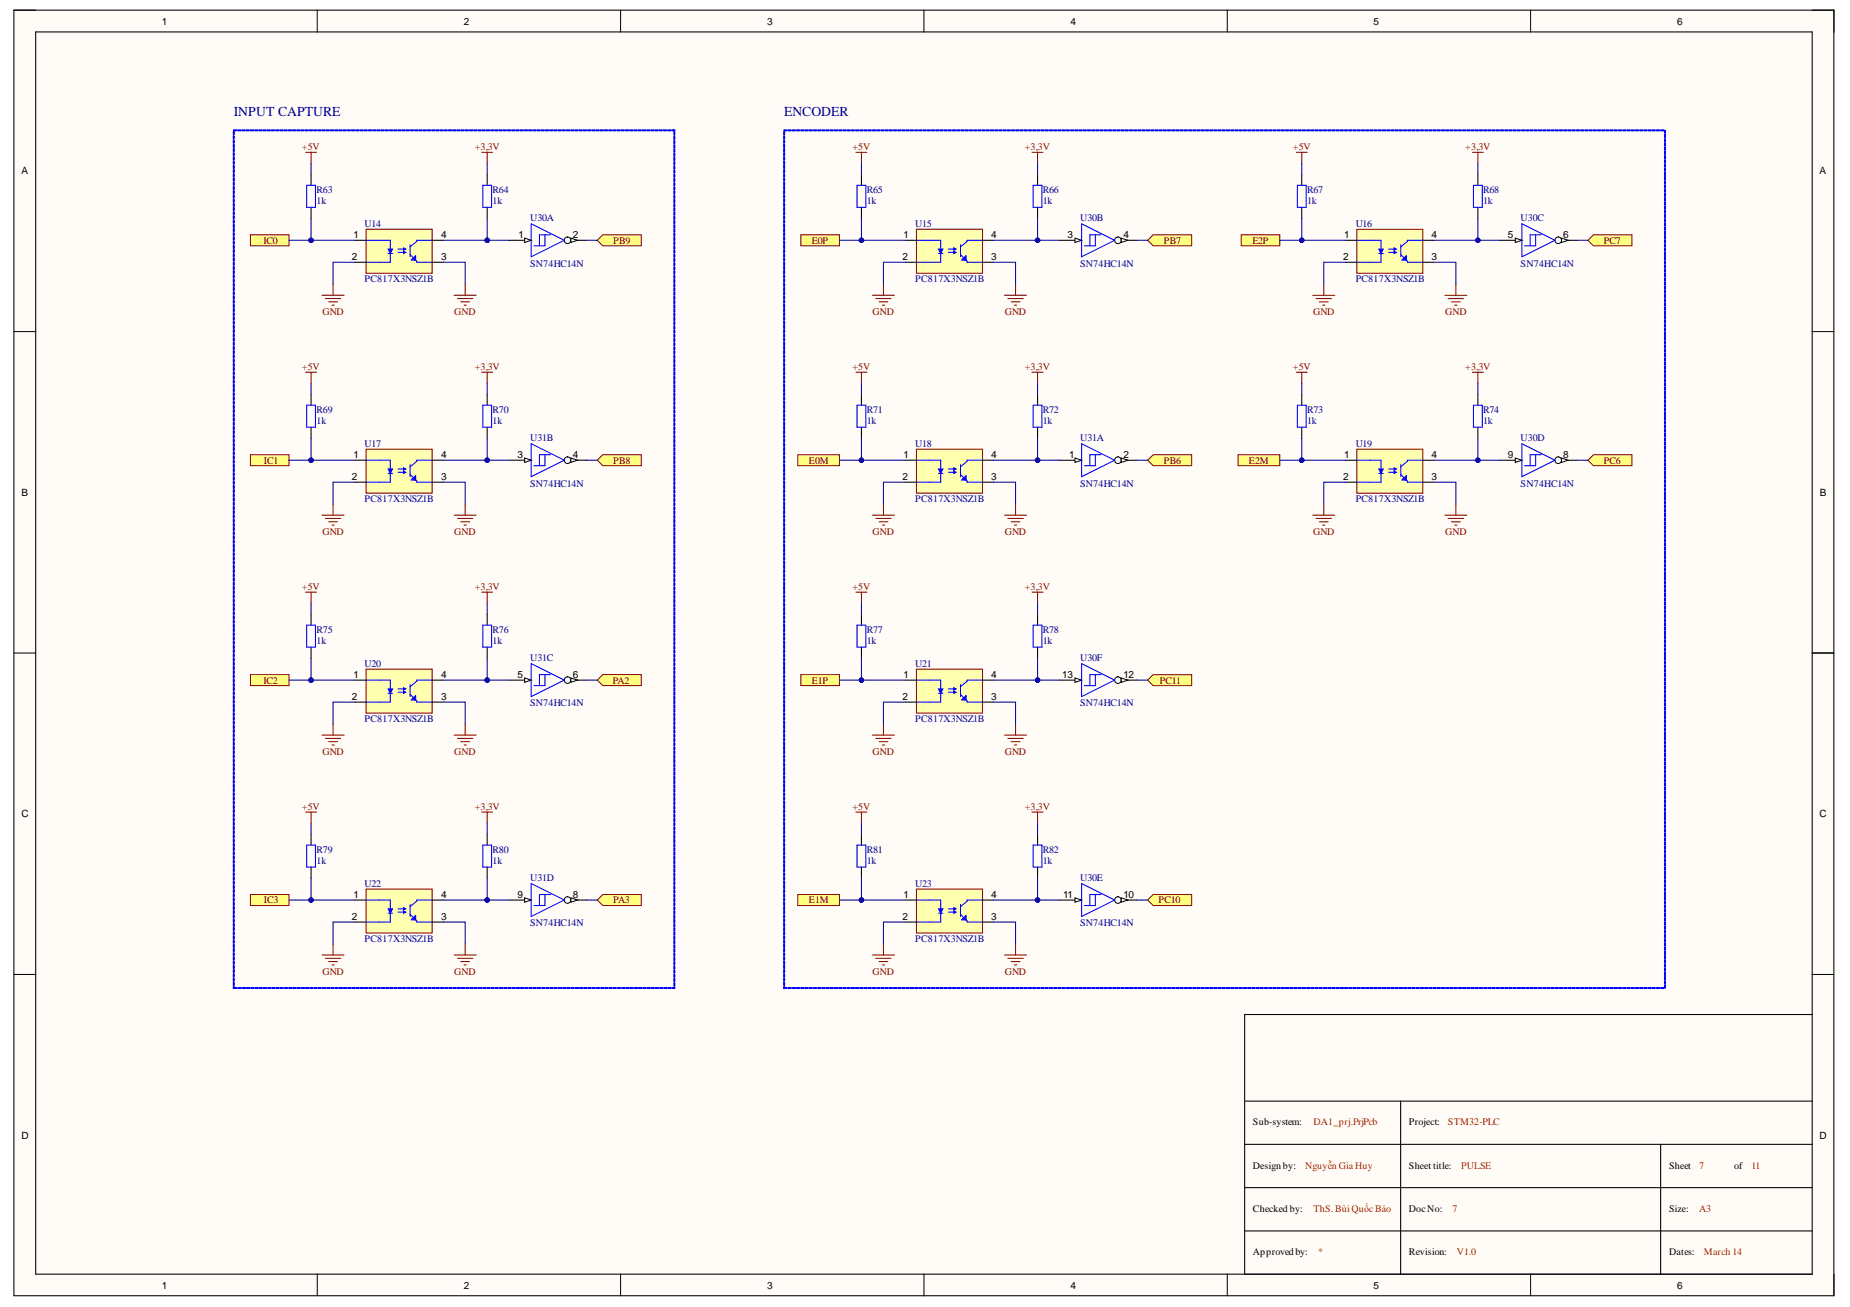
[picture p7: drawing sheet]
<svg xmlns="http://www.w3.org/2000/svg" width="297mm" height="210mm" viewBox="0 0 297 210" stroke-linecap="round" stroke-linejoin="round" font-family="sans-serif">
<defs><g id="words">
<g font-size="2.2" fill="#000080">
<text x="37.6" y="18.7">INPUT CAPTURE</text>
<text x="125.9" y="18.7">ENCODER</text>
</g>
<g font-size="1.6">
<text x="26" y="4">1</text>
<text x="74.4" y="4">2</text>
<text x="123.2" y="4">3</text>
<text x="171.9" y="4">4</text>
<text x="220.5" y="4">5</text>
<text x="269.3" y="4">6</text>
<text x="3.5" y="28">A</text>
<text x="292.1" y="28">A</text>
<text x="56.5" y="41.8">2</text>
<text x="56.8" y="38.3">1</text>
<text x="70.8" y="38.3">4</text>
<text x="70.8" y="41.8">3</text>
<text x="83.2" y="38.3">1</text>
<text x="92" y="38.3">2</text>
<text x="144.9" y="41.8">2</text>
<text x="145.1" y="38.3">1</text>
<text x="159.1" y="38.3">4</text>
<text x="159.1" y="41.8">3</text>
<text x="171.4" y="38.3">3</text>
<text x="180.4" y="38.3">4</text>
<text x="215.6" y="41.8">2</text>
<text x="215.8" y="38.3">1</text>
<text x="229.9" y="38.3">4</text>
<text x="229.9" y="41.8">3</text>
<text x="242.1" y="38.3">5</text>
<text x="251" y="38.3">6</text>
<text x="56.5" y="77.1">2</text>
<text x="56.8" y="73.5">1</text>
<text x="70.8" y="73.5">4</text>
<text x="70.8" y="77.1">3</text>
<text x="83.1" y="73.5">3</text>
<text x="92" y="73.5">4</text>
<text x="144.9" y="77.1">2</text>
<text x="145.1" y="73.5">1</text>
<text x="159.1" y="73.5">4</text>
<text x="159.1" y="77.1">3</text>
<text x="171.7" y="73.5">1</text>
<text x="180.4" y="73.5">2</text>
<text x="215.6" y="77.1">2</text>
<text x="215.8" y="73.5">1</text>
<text x="229.9" y="73.5">4</text>
<text x="229.9" y="77.1">3</text>
<text x="242.1" y="73.5">9</text>
<text x="251" y="73.5">8</text>
<text x="3.5" y="79.6">B</text>
<text x="292.2" y="79.6">B</text>
<text x="56.5" y="112.4">2</text>
<text x="56.8" y="108.9">1</text>
<text x="70.8" y="108.9">4</text>
<text x="70.8" y="112.4">3</text>
<text x="83.1" y="108.9">5</text>
<text x="92" y="108.9">6</text>
<text x="144.9" y="112.4">2</text>
<text x="145.1" y="108.9">1</text>
<text x="159.1" y="108.9">4</text>
<text x="159.1" y="112.4">3</text>
<text x="170.6" y="108.9">13</text>
<text x="180.4" y="108.9">12</text>
<text x="3.5" y="131.3">C</text>
<text x="292.1" y="131.3">C</text>
<text x="56.5" y="147.8">2</text>
<text x="56.8" y="144.2">1</text>
<text x="70.8" y="144.2">4</text>
<text x="70.8" y="147.8">3</text>
<text x="83.1" y="144.2">9</text>
<text x="92" y="144.2">8</text>
<text x="144.9" y="147.8">2</text>
<text x="145.1" y="144.2">1</text>
<text x="159.1" y="144.2">4</text>
<text x="159.1" y="147.8">3</text>
<text x="170.7" y="144.2">11</text>
<text x="180.4" y="144.2">10</text>
<text x="3.5" y="182.8">D</text>
<text x="201.2" y="180.6">Sub-system:</text>
<text x="226.2" y="180.6">Project:</text>
<text x="292.1" y="182.8">D</text>
<text x="201.2" y="187.7">Design by:</text>
<text x="226.2" y="187.7">Sheet title:</text>
<text x="268" y="187.7">Sheet</text>
<text x="278.4" y="187.7">of</text>
<text x="201.2" y="194.6">Checked by:</text>
<text x="226.2" y="194.6">DocNo:</text>
<text x="268" y="194.6">Size:</text>
<text x="201.2" y="201.5">Approved by:</text>
<text x="226.2" y="201.5">Revision:</text>
<text x="268" y="201.5">Dates:</text>
<text x="26" y="206.9">1</text>
<text x="74.4" y="206.9">2</text>
<text x="123.2" y="206.9">3</text>
<text x="171.9" y="206.9">4</text>
<text x="220.5" y="206.9">5</text>
<text x="269.3" y="206.9">6</text>
</g>
<g font-size="1.6" fill="#800000">
<text x="48.5" y="24.1">+5V</text>
<text x="76.2" y="24.1">+3,3V</text>
<text x="136.9" y="24.1">+5V</text>
<text x="164.5" y="24.1">+3,3V</text>
<text x="207.6" y="24.1">+5V</text>
<text x="235.3" y="24.1">+3,3V</text>
<text x="42.3" y="39.1">IC0</text>
<text x="98.5" y="39.1">PB9</text>
<text x="130.4" y="39.1">E0P</text>
<text x="186.9" y="39.1">PB7</text>
<text x="201.1" y="39.1">E2P</text>
<text x="257.5" y="39.1">PC7</text>
<text x="51.8" y="50.6">GND</text>
<text x="72.9" y="50.6">GND</text>
<text x="140.1" y="50.6">GND</text>
<text x="161.3" y="50.6">GND</text>
<text x="210.8" y="50.6">GND</text>
<text x="232.1" y="50.6">GND</text>
<text x="48.5" y="59.4">+5V</text>
<text x="76.2" y="59.4">+3,3V</text>
<text x="136.9" y="59.4">+5V</text>
<text x="164.5" y="59.4">+3,3V</text>
<text x="207.6" y="59.4">+5V</text>
<text x="235.3" y="59.4">+3,3V</text>
<text x="42.4" y="74.5">IC1</text>
<text x="98.5" y="74.5">PB8</text>
<text x="129.9" y="74.5">E0M</text>
<text x="186.9" y="74.5">PB6</text>
<text x="200.5" y="74.5">E2M</text>
<text x="257.5" y="74.5">PC6</text>
<text x="51.8" y="86">GND</text>
<text x="72.9" y="86">GND</text>
<text x="140.1" y="86">GND</text>
<text x="161.3" y="86">GND</text>
<text x="210.8" y="86">GND</text>
<text x="232.1" y="86">GND</text>
<text x="48.5" y="94.8">+5V</text>
<text x="76.2" y="94.8">+3,3V</text>
<text x="136.9" y="94.8">+5V</text>
<text x="164.5" y="94.8">+3,3V</text>
<text x="42.3" y="109.8">IC2</text>
<text x="98.4" y="109.8">PA2</text>
<text x="130.4" y="109.8">E1P</text>
<text x="186.2" y="109.8">PC11</text>
<text x="51.8" y="121.2">GND</text>
<text x="72.9" y="121.2">GND</text>
<text x="140.1" y="121.2">GND</text>
<text x="161.3" y="121.2">GND</text>
<text x="48.5" y="130.1">+5V</text>
<text x="76.2" y="130.1">+3,3V</text>
<text x="136.9" y="130.1">+5V</text>
<text x="164.5" y="130.1">+3,3V</text>
<text x="42.4" y="145.1">IC3</text>
<text x="98.5" y="145.1">PA3</text>
<text x="129.9" y="145.1">E1M</text>
<text x="186" y="145.1">PC10</text>
<text x="51.8" y="156.6">GND</text>
<text x="72.9" y="156.6">GND</text>
<text x="140.1" y="156.6">GND</text>
<text x="161.3" y="156.6">GND</text>
</g>
<g font-size="1.6" fill="#000080">
<text x="50.8" y="31">R63</text>
<text x="50.8" y="32.8">1k</text>
<text x="79.1" y="31">R64</text>
<text x="79.1" y="32.8">1k</text>
<text x="85.1" y="35.4">U30A</text>
<text x="139.2" y="31">R65</text>
<text x="139.2" y="32.8">1k</text>
<text x="167.4" y="31">R66</text>
<text x="167.4" y="32.8">1k</text>
<text x="173.4" y="35.4">U30B</text>
<text x="209.9" y="31">R67</text>
<text x="209.9" y="32.8">1k</text>
<text x="238.1" y="31">R68</text>
<text x="238.1" y="32.8">1k</text>
<text x="244.2" y="35.4">U30C</text>
<text x="58.5" y="36.5">U14</text>
<text x="146.9" y="36.5">U15</text>
<text x="217.7" y="36.5">U16</text>
<text x="58.5" y="45.3">PC817X3NSZ1B</text>
<text x="85.1" y="42.9">SN74HC14N</text>
<text x="146.9" y="45.3">PC817X3NSZ1B</text>
<text x="173.4" y="42.9">SN74HC14N</text>
<text x="217.7" y="45.3">PC817X3NSZ1B</text>
<text x="244.2" y="42.9">SN74HC14N</text>
<text x="50.8" y="66.4">R69</text>
<text x="50.8" y="68.1">1k</text>
<text x="58.5" y="71.8">U17</text>
<text x="79.1" y="66.4">R70</text>
<text x="79.1" y="68.1">1k</text>
<text x="85.1" y="70.8">U31B</text>
<text x="139.2" y="66.4">R71</text>
<text x="139.2" y="68.1">1k</text>
<text x="146.9" y="71.8">U18</text>
<text x="167.4" y="66.4">R72</text>
<text x="167.4" y="68.1">1k</text>
<text x="173.4" y="70.8">U31A</text>
<text x="209.9" y="66.4">R73</text>
<text x="209.9" y="68.1">1k</text>
<text x="217.7" y="71.8">U19</text>
<text x="238.1" y="66.4">R74</text>
<text x="238.1" y="68.1">1k</text>
<text x="244.2" y="70.8">U30D</text>
<text x="58.5" y="80.6">PC817X3NSZ1B</text>
<text x="85.1" y="78.2">SN74HC14N</text>
<text x="146.9" y="80.6">PC817X3NSZ1B</text>
<text x="173.4" y="78.2">SN74HC14N</text>
<text x="217.7" y="80.6">PC817X3NSZ1B</text>
<text x="244.2" y="78.2">SN74HC14N</text>
<text x="50.8" y="101.6">R75</text>
<text x="79.1" y="101.6">R76</text>
<text x="139.2" y="101.6">R77</text>
<text x="167.4" y="101.6">R78</text>
<text x="50.8" y="103.4">1k</text>
<text x="58.5" y="107.1">U20</text>
<text x="79.1" y="103.4">1k</text>
<text x="85.1" y="106.1">U31C</text>
<text x="139.2" y="103.4">1k</text>
<text x="146.9" y="107.1">U21</text>
<text x="167.4" y="103.4">1k</text>
<text x="173.4" y="106.1">U30F</text>
<text x="85.1" y="113.4">SN74HC14N</text>
<text x="173.4" y="113.4">SN74HC14N</text>
<text x="58.5" y="116">PC817X3NSZ1B</text>
<text x="146.9" y="116">PC817X3NSZ1B</text>
<text x="50.8" y="136.9">R79</text>
<text x="79.1" y="136.9">R80</text>
<text x="139.2" y="136.9">R81</text>
<text x="167.4" y="136.9">R82</text>
<text x="50.8" y="138.7">1k</text>
<text x="58.5" y="142.4">U22</text>
<text x="79.1" y="138.7">1k</text>
<text x="85.1" y="141.4">U31D</text>
<text x="139.2" y="138.7">1k</text>
<text x="146.9" y="142.4">U23</text>
<text x="167.4" y="138.7">1k</text>
<text x="173.4" y="141.4">U30E</text>
<text x="85.1" y="148.8">SN74HC14N</text>
<text x="173.4" y="148.8">SN74HC14N</text>
<text x="58.5" y="151.3">PC817X3NSZ1B</text>
<text x="146.9" y="151.3">PC817X3NSZ1B</text>
</g>
<g font-size="1.6" fill="#f00">
<text x="210.9" y="180.6">DA1_prj.PrjPcb</text>
<text x="232.5" y="180.6">STM32-PLC</text>
<text x="209.6" y="187.7">Nguyễn Gia Huy</text>
<text x="234.6" y="187.7">PULSE</text>
<text x="272.8" y="187.7">7</text>
<text x="281.2" y="187.7">11</text>
<text x="210.9" y="194.6">ThS. BùiQuốcBảo</text>
<text x="233.2" y="194.6">7</text>
<text x="272.8" y="194.6">A3</text>
<text x="211.7" y="201.5">*</text>
<text x="233.9" y="201.5">V1.0</text>
<text x="273.6" y="201.5">March 14</text>
</g>
</g></defs>
<g fill="#fffcf8">
<path d="M2.2 1.6h292.3v206.5h-292.3z" fill-rule="evenodd"/>
<path d="M5.8 5.2h285.1v199.4h-285.1z" fill-rule="evenodd"/>
</g>
<g fill="none" stroke="#000" stroke-width=".16">
<path d="M2.2 1.6h3.6M50.9 1.6v3.6M99.6 1.6v3.6M148.3 1.6v3.6M197.1 1.6v3.6M245.8 1.6v3.6M290.9 1.6h3.6v3.6M2.2 53.3h3.6M290.9 53.3h3.6M2.2 104.9h3.6M290.9 104.9h3.6M2.2 156.5h3.6"/>
<path d="M290.9 156.5h3.6M50.9 204.6v3.5M99.6 204.6v3.5M148.4 204.6v3.5M197.1 204.6v3.5M245.8 204.6v3.5M294.5 204.6v3.5"/>
</g>
<path d="M2.2 1.6h292.2v206.5h-292.2zM5.7 5.1h285.3v199.5h-285.3zM291 104.9h3.5M199.8 176.8h91.2M224.9 176.8v27.8M291 162.9h-91.2v41.7M199.8 183.8h91.2M199.8 190.7h91.2M199.8 197.7h91.2M266.6 183.8v20.8" fill="none" stroke="#000" stroke-width=".17"/>
<path d="M58.8 36.8h10.6v7.1h-10.6z" fill-rule="evenodd" fill="#ffffb0"/>
<path d="M58.8 36.8h10.6v7.1h-10.6z" fill="none" stroke="#800000" stroke-width=".17"/>
<g fill="none" stroke="#00f" stroke-width=".17">
<path d="M58.8 38.6h3.9v1.4M64.8 39.8v.4M65.8 39.3v1.9M69.4 38.6h-2.5v.2l-1.1 .8M62.3 40.7h.7M62.7 40.7v1.4h-3.9M63.9 40h.9M63.9 40.5h.9M64.8 40.4v.3M65.8 40.9l1.1 1v.2h2.5M66.2 41.6h.2M66.6 41.4l.1 .2"/>
<path d="M66.6 41.4l-.2 .2M66.6 41.4v.4l-.2-.2M66.7 41.1v.7h-.7zM66.7 41.2l-.1 .2"/>
</g>
<path d="M62.3 40h.7l-.3 .7z" fill="#00f"/>
<path d="M62.3 40h.7l-.3 .7z" fill="none" stroke="#00f" stroke-width=".17"/>
<path d="M64.8 39.8l.3 .2-.3 .2z" fill="#00f"/>
<path d="M64.8 39.8l.3 .2-.3 .2z" fill="none" stroke="#00f" stroke-width=".17"/>
<path d="M64.8 40.4l.3 .1-.3 .2z" fill="#00f"/>
<path d="M49.2 29.8h1.5v3.5h-1.5zM77.5 29.8h1.4v3.5h-1.4zM64.8 40.4l.3 .1-.3 .2z" fill="none" stroke="#00f" stroke-width=".17"/>
<path d="M49.9 28v1.8M49.9 33.3v1.8M57 38.6h1.8M69.4 38.6h1.8M78.2 28v1.8M78.2 33.3v1.8M57 42.1h1.8M69.4 42.1h1.8" fill="none" stroke="#000" stroke-width=".17"/>
<g fill="none" stroke="#800000" stroke-width=".17">
<path d="M49.1 24.5h1.7M49.9 24.5v1.7M77.3 24.5h1.8M78.2 24.5v1.7M51.7 47.4h3.5M52.2 47.9h2.5M52.8 48.5h1.4M53.3 49h.4M53.5 45.7v1.7M72.9 47.4h3.6M73.5 47.9h2.4M74 48.5h1.4"/>
<path d="M74.5 49h.4M74.7 45.7v1.7"/>
</g>
<path d="M40.2 37.7h6.2v1.8h-6.2z" fill-rule="evenodd" fill="#ffff80"/>
<path d="M40.2 37.7h6.2v1.8h-6.2z" fill="none" stroke="#800000" stroke-width=".16"/>
<path d="M58.8 72.1h10.6v7.1h-10.6z" fill-rule="evenodd" fill="#ffffb0"/>
<path d="M58.8 72.1h10.6v7.1h-10.6z" fill="none" stroke="#800000" stroke-width=".17"/>
<g fill="none" stroke="#00f" stroke-width=".17">
<path d="M58.8 73.9h3.9v1.4M62.3 76h.7M62.7 76v1.4h-3.9M63.9 75.3h.9M63.9 75.8h.9M64.8 75.1v.4M64.8 75.7v.3M65.8 76.2l1.1 1.1v.1h2.5M65.8 74.6v2M66 77.1l.7-.7v.7zM66.2 76.9h.2M66.6 76.7l.1 .2"/>
<path d="M66.6 76.7l-.2 .2M66.6 76.7v.4l-.2-.2M66.7 76.6l-.1 .1M69.4 73.9h-2.5v.2l-1.1 .9"/>
</g>
<path d="M62.3 75.3h.7l-.3 .7z" fill="#00f"/>
<path d="M62.3 75.3h.7l-.3 .7z" fill="none" stroke="#00f" stroke-width=".17"/>
<path d="M64.8 75.1l.3 .2-.3 .2z" fill="#00f"/>
<path d="M64.8 75.1l.3 .2-.3 .2z" fill="none" stroke="#00f" stroke-width=".17"/>
<path d="M64.8 75.7l.3 .1-.3 .2z" fill="#00f"/>
<path d="M49.2 65.1h1.5v3.5h-1.5zM64.8 75.7l.3 .1-.3 .2zM77.5 65.1h1.4v3.5h-1.4z" fill="none" stroke="#00f" stroke-width=".17"/>
<path d="M49.9 63.3v1.8M49.9 68.6v1.8M57 73.9h1.8M57 77.4h1.8M69.4 73.9h1.8M69.4 77.4h1.8M78.2 63.3v1.8M78.2 68.6v1.8" fill="none" stroke="#000" stroke-width=".17"/>
<g fill="none" stroke="#800000" stroke-width=".17">
<path d="M49.1 59.8h1.7M49.9 59.8v1.7M77.3 59.8h1.8M78.2 59.8v1.7M51.7 82.7h3.5M52.2 83.3h2.5M52.8 83.8h1.4M53.3 84.3h.4M53.5 81v1.7M72.9 82.7h3.6M73.5 83.3h2.4M74 83.8h1.4"/>
<path d="M74.5 84.3h.4M74.7 81v1.7"/>
</g>
<path d="M40.2 73h6.2v1.8h-6.2z" fill-rule="evenodd" fill="#ffff80"/>
<path d="M40.2 73h6.2v1.8h-6.2z" fill="none" stroke="#800000" stroke-width=".16"/>
<path d="M58.8 107.5h10.6v7h-10.6z" fill-rule="evenodd" fill="#ffffb0"/>
<path d="M58.8 107.5h10.6v7h-10.6z" fill="none" stroke="#800000" stroke-width=".17"/>
<g fill="none" stroke="#00f" stroke-width=".17">
<path d="M58.8 109.2h3.9v1.4M62.3 111.3h.7M62.7 111.3v1.5h-3.9M63.9 110.6h.9M63.9 111.2h.9M64.8 110.5v.3M64.8 111v.3M65.8 109.9v2M65.8 111.5l.9 .9M66.2 112.2l.5-.5v.7M66.2 112.2l-.2 .2h.7M66.2 112.2h.2"/>
<path d="M66.6 112.1l.1 .1M66.6 112.1l-.2 .1M66.6 112.1v.3l-.2-.2M66.7 112.4l.2 .4h2.5M66.7 111.9l-.1 .2M69.4 109.2h-2.5v.2l-1.1 .9"/>
</g>
<path d="M62.3 110.6h.7l-.3 .7z" fill="#00f"/>
<path d="M62.3 110.6h.7l-.3 .7z" fill="none" stroke="#00f" stroke-width=".17"/>
<path d="M64.8 110.5l.3 .1-.3 .2z" fill="#00f"/>
<path d="M64.8 110.5l.3 .1-.3 .2z" fill="none" stroke="#00f" stroke-width=".17"/>
<path d="M64.8 111l.3 .2-.3 .1z" fill="#00f"/>
<path d="M49.2 100.4h1.5v3.5h-1.5zM64.8 111l.3 .2-.3 .1zM77.5 100.4h1.4v3.5h-1.4z" fill="none" stroke="#00f" stroke-width=".17"/>
<path d="M49.9 98.6v1.8M78.2 98.6v1.8M49.9 103.9v1.8M57 109.2h1.8M57 112.8h1.8M69.4 109.2h1.8M69.4 112.8h1.8M78.2 103.9v1.8" fill="none" stroke="#000" stroke-width=".17"/>
<g fill="none" stroke="#800000" stroke-width=".17">
<path d="M49.1 95.1h1.7M49.9 95.1v1.8M77.3 95.1h1.8M78.2 95.1v1.8M51.7 118.1h3.5M52.2 118.6h2.5M52.8 119.1h1.4M53.3 119.6h.4M53.5 116.3v1.8M72.9 118.1h3.6M73.5 118.6h2.4M74 119.1h1.4"/>
<path d="M74.5 119.6h.4M74.7 116.3v1.8"/>
</g>
<path d="M40.2 108.3h6.2v1.8h-6.2z" fill-rule="evenodd" fill="#ffff80"/>
<path d="M40.2 108.3h6.2v1.8h-6.2z" fill="none" stroke="#800000" stroke-width=".16"/>
<path d="M58.8 142.8h10.6v7h-10.6z" fill-rule="evenodd" fill="#ffffb0"/>
<path d="M58.8 142.8h10.6v7h-10.6z" fill="none" stroke="#800000" stroke-width=".17"/>
<g fill="none" stroke="#00f" stroke-width=".17">
<path d="M58.8 144.5h3.9v1.5M62.3 146.7h.7M62.7 146.7v1.4h-3.9M63.9 146h.9M63.9 146.5h.9M64.8 145.8v.3M64.8 146.3v.4M65.8 145.3v1.9M65.8 146.8l.9 .9M66.2 147.5l.5-.5v.7M66.2 147.5l-.2 .2h.7M66.2 147.5h.2"/>
<path d="M66.4 147.5l.2 .2v-.3l.1 .1M66.7 147.7l.2 .2v.2h2.5M66.7 147.2l-.3 .3M69.4 144.5h-2.5v.2l-1.1 .9"/>
</g>
<path d="M62.3 146h.7l-.3 .7z" fill="#00f"/>
<path d="M62.3 146h.7l-.3 .7z" fill="none" stroke="#00f" stroke-width=".17"/>
<path d="M64.8 145.8l.3 .2-.3 .1z" fill="#00f"/>
<path d="M64.8 145.8l.3 .2-.3 .1z" fill="none" stroke="#00f" stroke-width=".17"/>
<path d="M64.8 146.3l.3 .2-.3 .2z" fill="#00f"/>
<path d="M49.2 135.7h1.5v3.5h-1.5zM77.5 135.7h1.4v3.5h-1.4zM64.8 146.3l.3 .2-.3 .2z" fill="none" stroke="#00f" stroke-width=".17"/>
<path d="M49.9 134v1.7M49.9 139.2v1.8M78.2 134v1.7M78.2 139.2v1.8M57 144.5h1.8M57 148.1h1.8M69.4 144.5h1.8M69.4 148.1h1.8" fill="none" stroke="#000" stroke-width=".17"/>
<g fill="none" stroke="#800000" stroke-width=".17">
<path d="M49.1 130.4h1.7M49.9 130.4v1.8M77.3 130.4h1.8M78.2 130.4v1.8M51.7 153.4h3.5M52.2 153.9h2.5M52.8 154.4h1.4M53.3 155h.4M53.5 151.6v1.8M72.9 153.4h3.6M73.5 153.9h2.4M74 154.4h1.4"/>
<path d="M74.5 155h.4M74.7 151.6v1.8"/>
</g>
<path d="M40.2 143.7h6.2v1.7h-6.2z" fill-rule="evenodd" fill="#ffff80"/>
<path d="M40.2 143.7h6.2v1.7h-6.2z" fill="none" stroke="#800000" stroke-width=".16"/>
<path d="M147.1 36.8h10.7v7.1h-10.7z" fill-rule="evenodd" fill="#ffffb0"/>
<path d="M147.1 36.8h10.7v7.1h-10.7z" fill="none" stroke="#800000" stroke-width=".17"/>
<g fill="none" stroke="#00f" stroke-width=".17">
<path d="M147.1 38.6h3.9v1.4M153.2 39.8v.4M154.2 39.3v1.9M157.8 38.6h-2.5v.2l-1.1 .8M150.7 40.7h.7M151 40.7v1.4h-3.9M152.3 40h.9M152.3 40.5h.9M153.2 40.4v.3M154.2 40.9l1.1 1v.2h2.5M154.6 41.6h.2M154.9 41.4l.2 .2"/>
<path d="M154.9 41.4l-.1 .2M154.9 41.4v.4l-.1-.2M155.1 41.1v.7h-.7zM155.1 41.2l-.2 .2"/>
</g>
<path d="M150.7 40h.7l-.4 .7z" fill="#00f"/>
<path d="M150.7 40h.7l-.4 .7z" fill="none" stroke="#00f" stroke-width=".17"/>
<path d="M153.2 39.8l.3 .2-.3 .2z" fill="#00f"/>
<path d="M153.2 39.8l.3 .2-.3 .2z" fill="none" stroke="#00f" stroke-width=".17"/>
<path d="M153.2 40.4l.3 .1-.3 .2z" fill="#00f"/>
<path d="M137.6 29.8h1.4v3.5h-1.4zM165.9 29.8h1.4v3.5h-1.4zM153.2 40.4l.3 .1-.3 .2z" fill="none" stroke="#00f" stroke-width=".17"/>
<path d="M138.3 28v1.8M138.3 33.3v1.8M145.4 38.6h1.7M157.8 38.6h1.7M166.6 28v1.8M166.6 33.3v1.8M145.4 42.1h1.7M157.8 42.1h1.7" fill="none" stroke="#000" stroke-width=".17"/>
<g fill="none" stroke="#800000" stroke-width=".17">
<path d="M137.4 24.5h1.8M138.3 24.5v1.7M165.7 24.5h1.8M166.6 24.5v1.7M140.1 47.4h3.5M140.6 47.9h2.5M141.1 48.5h1.5M141.7 49h.3M141.8 45.7v1.7M161.3 47.4h3.5M161.8 47.9h2.5M162.4 48.5h1.4"/>
<path d="M162.9 49h.3M163.1 45.7v1.7"/>
</g>
<path d="M128.6 37.7h6.2v1.8h-6.2z" fill-rule="evenodd" fill="#ffff80"/>
<path d="M128.6 37.7h6.2v1.8h-6.2z" fill="none" stroke="#800000" stroke-width=".16"/>
<path d="M147.1 72.1h10.7v7.1h-10.7z" fill-rule="evenodd" fill="#ffffb0"/>
<path d="M147.1 72.1h10.7v7.1h-10.7z" fill="none" stroke="#800000" stroke-width=".17"/>
<g fill="none" stroke="#00f" stroke-width=".17">
<path d="M147.1 73.9h3.9v1.4M150.7 76h.7M151 76v1.4h-3.9M152.3 75.3h.9M152.3 75.8h.9M153.2 75.1v.4M153.2 75.7v.3M154.2 76.2l1.1 1.1v.1h2.5M154.2 74.6v2M154.4 77.1l.7-.7v.7zM154.6 76.9h.2M154.9 76.7l.2 .2"/>
<path d="M154.9 76.7l-.1 .2M154.9 76.7v.4l-.1-.2M155.1 76.6l-.2 .1M157.8 73.9h-2.5v.2l-1.1 .9"/>
</g>
<path d="M150.7 75.3h.7l-.4 .7z" fill="#00f"/>
<path d="M150.7 75.3h.7l-.4 .7z" fill="none" stroke="#00f" stroke-width=".17"/>
<path d="M153.2 75.1l.3 .2-.3 .2z" fill="#00f"/>
<path d="M153.2 75.1l.3 .2-.3 .2z" fill="none" stroke="#00f" stroke-width=".17"/>
<path d="M153.2 75.7l.3 .1-.3 .2z" fill="#00f"/>
<path d="M137.6 65.1h1.4v3.5h-1.4zM153.2 75.7l.3 .1-.3 .2zM165.9 65.1h1.4v3.5h-1.4z" fill="none" stroke="#00f" stroke-width=".17"/>
<path d="M138.3 63.3v1.8M138.3 68.6v1.8M145.4 73.9h1.7M145.4 77.4h1.7M157.8 73.9h1.7M157.8 77.4h1.7M166.6 63.3v1.8M166.6 68.6v1.8" fill="none" stroke="#000" stroke-width=".17"/>
<g fill="none" stroke="#800000" stroke-width=".17">
<path d="M137.4 59.8h1.8M138.3 59.8v1.7M165.7 59.8h1.8M166.6 59.8v1.7M140.1 82.7h3.5M140.6 83.3h2.5M141.1 83.8h1.5M141.7 84.3h.3M141.8 81v1.7M161.3 82.7h3.5M161.8 83.3h2.5M162.4 83.8h1.4"/>
<path d="M162.9 84.3h.3M163.1 81v1.7"/>
</g>
<path d="M128.1 73h6.7v1.8h-6.7z" fill-rule="evenodd" fill="#ffff80"/>
<path d="M128.1 73h6.7v1.8h-6.7z" fill="none" stroke="#800000" stroke-width=".16"/>
<path d="M147.1 107.5h10.7v7h-10.7z" fill-rule="evenodd" fill="#ffffb0"/>
<path d="M147.1 107.5h10.7v7h-10.7z" fill="none" stroke="#800000" stroke-width=".17"/>
<g fill="none" stroke="#00f" stroke-width=".17">
<path d="M147.1 109.2h3.9v1.4M150.7 111.3h.7M151 111.3v1.5h-3.9M152.3 110.6h.9M152.3 111.2h.9M153.2 110.5v.3M153.2 111v.3M154.2 109.9v2M154.2 111.5l.9 .9M154.6 112.2l.5-.5v.7M154.6 112.2l-.2 .2h.7M154.6 112.2h.2"/>
<path d="M154.9 112.1l.2 .1M154.9 112.1l-.1 .1M154.9 112.1v.3l-.1-.2M155.1 112.4l.2 .4h2.5M155.1 111.9l-.2 .2M157.8 109.2h-2.5v.2l-1.1 .9"/>
</g>
<path d="M150.7 110.6h.7l-.4 .7z" fill="#00f"/>
<path d="M150.7 110.6h.7l-.4 .7z" fill="none" stroke="#00f" stroke-width=".17"/>
<path d="M153.2 110.5l.3 .1-.3 .2z" fill="#00f"/>
<path d="M153.2 110.5l.3 .1-.3 .2z" fill="none" stroke="#00f" stroke-width=".17"/>
<path d="M153.2 111l.3 .2-.3 .1z" fill="#00f"/>
<path d="M137.6 100.4h1.4v3.5h-1.4zM153.2 111l.3 .2-.3 .1zM165.9 100.4h1.4v3.5h-1.4z" fill="none" stroke="#00f" stroke-width=".17"/>
<path d="M138.3 98.6v1.8M166.6 98.6v1.8M138.3 103.9v1.8M145.4 109.2h1.7M145.4 112.8h1.7M157.8 109.2h1.7M157.8 112.8h1.7M166.6 103.9v1.8" fill="none" stroke="#000" stroke-width=".17"/>
<g fill="none" stroke="#800000" stroke-width=".17">
<path d="M137.4 95.1h1.8M138.3 95.1v1.8M165.7 95.1h1.8M166.6 95.1v1.8M140.1 118.1h3.5M140.6 118.6h2.5M141.1 119.1h1.5M141.7 119.6h.3M141.8 116.3v1.8M161.3 118.1h3.5M161.8 118.6h2.5M162.4 119.1h1.4"/>
<path d="M162.9 119.6h.3M163.1 116.3v1.8"/>
</g>
<path d="M128.6 108.3h6.2v1.8h-6.2z" fill-rule="evenodd" fill="#ffff80"/>
<path d="M128.6 108.3h6.2v1.8h-6.2z" fill="none" stroke="#800000" stroke-width=".16"/>
<path d="M147.1 142.8h10.7v7h-10.7z" fill-rule="evenodd" fill="#ffffb0"/>
<path d="M147.1 142.8h10.7v7h-10.7z" fill="none" stroke="#800000" stroke-width=".17"/>
<g fill="none" stroke="#00f" stroke-width=".17">
<path d="M147.1 144.5h3.9v1.5M150.7 146.7h.7M151 146.7v1.4h-3.9M152.3 146h.9M152.3 146.5h.9M153.2 145.8v.3M153.2 146.3v.4M154.2 145.3v1.9M154.2 146.8l.9 .9M154.6 147.5l.5-.5v.7M154.6 147.5l-.2 .2h.7M154.6 147.5h.2"/>
<path d="M154.8 147.5l.1 .2v-.3l.2 .1M155.1 147.7l.2 .2v.2h2.5M155.1 147.2l-.3 .3M157.8 144.5h-2.5v.2l-1.1 .9"/>
</g>
<path d="M150.7 146h.7l-.4 .7z" fill="#00f"/>
<path d="M150.7 146h.7l-.4 .7z" fill="none" stroke="#00f" stroke-width=".17"/>
<path d="M153.2 145.8l.3 .2-.3 .1z" fill="#00f"/>
<path d="M153.2 145.8l.3 .2-.3 .1z" fill="none" stroke="#00f" stroke-width=".17"/>
<path d="M153.2 146.3l.3 .2-.3 .2z" fill="#00f"/>
<path d="M137.6 135.7h1.4v3.5h-1.4zM165.9 135.7h1.4v3.5h-1.4zM153.2 146.3l.3 .2-.3 .2z" fill="none" stroke="#00f" stroke-width=".17"/>
<path d="M138.3 134v1.7M138.3 139.2v1.8M166.6 134v1.7M166.6 139.2v1.8M145.4 144.5h1.7M145.4 148.1h1.7M157.8 144.5h1.7M157.8 148.1h1.7" fill="none" stroke="#000" stroke-width=".17"/>
<g fill="none" stroke="#800000" stroke-width=".17">
<path d="M137.4 130.4h1.8M138.3 130.4v1.8M165.7 130.4h1.8M166.6 130.4v1.8M140.1 153.4h3.5M140.6 153.9h2.5M141.1 154.4h1.5M141.7 155h.3M141.8 151.6v1.8M161.3 153.4h3.5M161.8 153.9h2.5M162.4 154.4h1.4"/>
<path d="M162.9 155h.3M163.1 151.6v1.8"/>
</g>
<path d="M128.1 143.7h6.7v1.7h-6.7z" fill-rule="evenodd" fill="#ffff80"/>
<path d="M128.1 143.7h6.7v1.7h-6.7z" fill="none" stroke="#800000" stroke-width=".16"/>
<path d="M217.9 36.8h10.5v7.1h-10.5z" fill-rule="evenodd" fill="#ffffb0"/>
<path d="M217.9 36.8h10.5v7.1h-10.5z" fill="none" stroke="#800000" stroke-width=".17"/>
<g fill="none" stroke="#00f" stroke-width=".17">
<path d="M217.9 38.6h3.8v1.4M223.9 39.8v.4M224.9 39.3v1.9M228.4 38.6h-2.4v.2l-1.1 .8M221.4 40.7h.7M221.7 40.7v1.4h-3.8M223 40h.9M223 40.5h.9M223.9 40.4v.3M224.9 40.9l.9 .9M225.1 41.8l.7-.7v.7zM225.3 41.6h.1"/>
<path d="M225.6 41.4l.2 .2M225.6 41.4l-.2 .2M225.6 41.4v.4l-.2-.2M225.8 41.8l.2 .3h2.4M225.8 41.2l-.2 .2"/>
</g>
<path d="M221.4 40h.7l-.4 .7z" fill="#00f"/>
<path d="M221.4 40h.7l-.4 .7z" fill="none" stroke="#00f" stroke-width=".17"/>
<path d="M223.9 39.8l.3 .2-.3 .2z" fill="#00f"/>
<path d="M223.9 39.8l.3 .2-.3 .2z" fill="none" stroke="#00f" stroke-width=".17"/>
<path d="M223.9 40.4l.3 .1-.3 .2z" fill="#00f"/>
<path d="M208.3 29.8h1.4v3.5h-1.4zM236.6 29.8h1.4v3.5h-1.4zM223.9 40.4l.3 .1-.3 .2z" fill="none" stroke="#00f" stroke-width=".17"/>
<path d="M209 28v1.8M209 33.3v1.8M216.1 38.6h1.8M228.4 38.6h1.8M237.3 28v1.8M237.3 33.3v1.8M216.1 42.1h1.8M228.4 42.1h1.8" fill="none" stroke="#000" stroke-width=".17"/>
<g fill="none" stroke="#800000" stroke-width=".17">
<path d="M208.1 24.5h1.8M209 24.5v1.7M236.4 24.5h1.8M237.3 24.5v1.7M210.8 47.4h3.5M211.3 48h2.5M211.8 48.5h1.5M212.4 49h.3M212.5 45.7v1.7M232 47.4h3.5M232.5 48h2.5M233 48.5h1.5"/>
<path d="M233.6 49h.3M233.8 45.7v1.7"/>
</g>
<path d="M199.3 37.7h6.2v1.8h-6.2z" fill-rule="evenodd" fill="#ffff80"/>
<path d="M199.3 37.7h6.2v1.8h-6.2z" fill="none" stroke="#800000" stroke-width=".16"/>
<path d="M217.9 72.1h10.5v7.1h-10.5z" fill-rule="evenodd" fill="#ffffb0"/>
<path d="M217.9 72.1h10.5v7.1h-10.5z" fill="none" stroke="#800000" stroke-width=".17"/>
<g fill="none" stroke="#00f" stroke-width=".17">
<path d="M217.9 73.9h3.8v1.4M221.4 76h.7M221.7 76v1.4h-3.8M223 75.3h.9M223 75.8h.9M223.9 75.2v.3M223.9 75.7v.3M224.9 74.6v2M224.9 76.2l.9 .9M225.3 76.9l.5-.5v.7M225.3 76.9l-.2 .2h.7M225.3 76.9h.1"/>
<path d="M225.4 76.9l.2 .2v-.4l.2 .2M225.8 77.1l.2 .3h2.4M225.8 76.6l-.4 .3M228.4 73.9h-2.4v.2l-1.1 .9"/>
</g>
<path d="M221.4 75.3h.7l-.4 .7z" fill="#00f"/>
<path d="M221.4 75.3h.7l-.4 .7z" fill="none" stroke="#00f" stroke-width=".17"/>
<path d="M223.9 75.2l.3 .1-.3 .2z" fill="#00f"/>
<path d="M223.9 75.2l.3 .1-.3 .2z" fill="none" stroke="#00f" stroke-width=".17"/>
<path d="M223.9 75.7l.3 .1-.3 .2z" fill="#00f"/>
<path d="M208.3 65.1h1.4v3.5h-1.4zM223.9 75.7l.3 .1-.3 .2zM236.6 65.1h1.4v3.5h-1.4z" fill="none" stroke="#00f" stroke-width=".17"/>
<path d="M209 63.3v1.8M209 68.6v1.8M216.1 73.9h1.8M216.1 77.4h1.8M228.4 73.9h1.8M228.4 77.4h1.8M237.3 63.3v1.8M237.3 68.6v1.8" fill="none" stroke="#000" stroke-width=".17"/>
<g fill="none" stroke="#800000" stroke-width=".17">
<path d="M208.1 59.8h1.8M209 59.8v1.8M236.4 59.8h1.8M237.3 59.8v1.8M210.8 82.7h3.5M211.3 83.3h2.5M211.8 83.8h1.5M212.4 84.3h.3M212.5 81v1.7M232 82.7h3.5M232.5 83.3h2.5M233 83.8h1.5"/>
<path d="M233.6 84.3h.3M233.8 81v1.7"/>
</g>
<path d="M198.8 73h6.7v1.8h-6.7z" fill-rule="evenodd" fill="#ffff80"/>
<path d="M198.8 73h6.7v1.8h-6.7z" fill="none" stroke="#800000" stroke-width=".16"/>
<g fill="#00f" stroke="#00f" stroke-width=".16">
<path d="M37.5 158.4l.1 .1-.1 .3zM37.5 157.8h.1l-.1 .4zM37.5 157.1l.1 .1-.1 .4zM37.5 156.4l.1 .1-.1 .4zM37.5 155.7l.1 .1-.1 .4zM37.5 155.1h.1l-.1 .4zM37.5 154.4h.1l-.1 .5zM37.5 153.7l.1 .1-.1 .4zM37.5 153l.1 .1-.1 .4zM37.5 152.4h.1l-.1 .4zM37.5 151.7h.1l-.1 .5zM37.5 151l.1 .1-.1 .4zM37.5 150.3l.1 .1-.1 .4zM37.5 149.7h.1l-.1 .4zM37.5 149h.1l-.1 .5zM37.5 148.3l.1 .1-.1 .4zM37.5 147.6l.1 .1-.1 .4zM37.5 146.9l.1 .1-.1 .4zM37.5 146.3h.1l-.1 .5zM37.5 145.6l.1 .1-.1 .4zM37.5 144.9l.1 .1-.1 .4zM37.5 144.2l.1 .1-.1 .4zM37.5 143.6h.1l-.1 .4zM37.5 142.9h.1l-.1 .5zM37.5 142.2l.1 .1-.1 .4zM37.5 141.5l.1 .1-.1 .4zM37.5 140.9h.1l-.1 .4zM37.5 140.2h.1l-.1 .5zM37.5 139.5l.1 .1-.1 .4zM37.5 138.8l.1 .1-.1 .4zM37.5 138.2h.1l-.1 .4zM37.5 137.5h.1l-.1 .5zM37.5 136.8l.1 .1-.1 .4zM37.5 136.1l.1 .1-.1 .4zM37.5 135.5h.1l-.1 .4zM37.5 134.8h.1l-.1 .5zM37.5 134.1l.1 .1-.1 .4zM37.5 133.4l.1 .1-.1 .4zM37.5 132.7l.1 .1-.1 .4zM37.5 132.1h.1l-.1 .5zM37.5 131.4l.1 .1-.1 .4zM37.5 130.7l.1 .1-.1 .4zM37.5 130l.1 .1-.1 .4zM37.5 129.4h.1l-.1 .4zM37.5 128.7h.1l-.1 .5zM37.5 128l.1 .1-.1 .4zM37.5 127.3l.1 .1-.1 .4zM37.5 126.7h.1l-.1 .4zM37.5 126h.1l-.1 .5zM37.5 125.3l.1 .1-.1 .4zM37.5 124.6l.1 .1-.1 .4zM37.5 124h.1l-.1 .4zM37.5 123.3h.1l-.1 .5zM37.5 122.6l.1 .1-.1 .4zM37.5 121.9l.1 .1-.1 .4zM37.5 121.2l.1 .1-.1 .4zM37.5 120.6h.1l-.1 .5zM37.5 119.9l.1 .1-.1 .4zM37.5 119.2l.1 .1-.1 .4zM37.5 118.5l.1 .1-.1 .4zM37.5 117.9h.1l-.1 .5zM37.5 117.2l.1 .1-.1 .4zM37.5 116.5l.1 .1-.1 .4zM37.5 115.8l.1 .1-.1 .4zM37.5 115.2h.1l-.1 .4zM37.5 114.5h.1l-.1 .5zM37.5 113.8l.1 .1-.1 .4zM37.5 113.1l.1 .1-.1 .4zM37.5 112.5h.1l-.1 .4zM37.5 111.8h.1l-.1 .5zM37.5 111.1l.1 .1-.1 .4zM37.5 110.4l.1 .1-.1 .4zM37.5 109.8h.1l-.1 .4zM37.5 109.1h.1l-.1 .5zM37.5 108.4l.1 .1-.1 .4zM37.5 107.7l.1 .1-.1 .4zM37.5 107l.1 .1-.1 .4zM37.5 106.4h.1l-.1 .5zM37.5 105.7l.1 .1-.1 .4zM37.5 105l.1 .1-.1 .4zM37.5 104.3l.1 .1-.1 .4zM37.5 103.7h.1l-.1 .5zM37.5 103l.1 .1-.1 .4zM37.5 102.3l.1 .1-.1 .4zM37.5 101.6l.1 .1-.1 .4zM37.5 101h.1l-.1 .4zM37.5 100.3h.1l-.1 .5zM37.5 99.6l.1 .1-.1 .4zM37.5 98.9l.1 .1-.1 .4zM37.5 98.3h.1l-.1 .4zM37.5 97.6h.1l-.1 .5zM37.5 96.9l.1 .1-.1 .4zM37.5 96.2l.1 .1-.1 .4zM37.5 95.6h.1l-.1 .4zM37.5 94.9h.1l-.1 .5zM37.5 94.2l.1 .1-.1 .4zM37.5 93.5l.1 .1-.1 .4zM37.5 92.8l.1 .1-.1 .4zM37.5 92.2h.1l-.1 .5zM37.5 91.5l.1 .1-.1 .4zM37.5 90.8l.1 .1-.1 .4zM37.5 90.1l.1 .1-.1 .4zM37.5 89.5h.1l-.1 .4zM37.5 88.8l.1 .1-.1 .4zM37.5 88.1l.1 .1-.1 .4zM37.5 87.4l.1 .1-.1 .4zM37.5 86.8h.1l-.1 .4zM37.5 86.1h.1l-.1 .5zM37.5 85.4l.1 .1-.1 .4zM37.5 84.7l.1 .1-.1 .4zM37.5 84.1h.1l-.1 .4zM37.5 83.4h.1l-.1 .5zM37.5 82.7l.1 .1-.1 .4zM37.5 82l.1 .1-.1 .4zM37.5 81.4h.1l-.1 .4zM37.5 80.7h.1l-.1 .5zM37.5 80l.1 .1-.1 .4zM37.5 79.3l.1 .1-.1 .4zM37.5 78.6l.1 .1-.1 .4zM37.5 78h.1l-.1 .5zM37.5 77.3l.1 .1-.1 .4zM37.5 76.6l.1 .1-.1 .4zM37.5 75.9l.1 .1-.1 .4zM37.5 75.3h.1l-.1 .4zM37.5 74.6h.1l-.1 .5zM37.5 73.9l.1 .1-.1 .4zM37.5 73.2l.1 .1-.1 .4zM37.5 72.6h.1l-.1 .4zM37.5 71.9h.1l-.1 .5zM37.5 71.2l.1 .1-.1 .4zM37.5 70.5l.1 .1-.1 .4zM37.5 69.9h.1l-.1 .4zM37.5 69.2h.1l-.1 .5zM37.5 68.5l.1 .1-.1 .4zM37.5 67.8l.1 .1-.1 .4zM37.5 67.2h.1l-.1 .4zM37.5 66.5h.1l-.1 .5zM37.5 65.8l.1 .1-.1 .4zM37.5 65.1l.1 .1-.1 .4zM37.5 64.4l.1 .1-.1 .4zM37.5 63.8h.1l-.1 .5zM37.5 63.1l.1 .1-.1 .4zM37.5 62.4l.1 .1-.1 .4zM37.5 61.7l.1 .1-.1 .4zM37.5 61.1h.1l-.1 .4zM37.5 60.4h.1l-.1 .5zM37.5 59.7l.1 .1-.1 .4zM37.5 59l.1 .1-.1 .4zM37.5 58.4h.1l-.1 .4zM37.5 57.7h.1l-.1 .5zM37.5 57l.1 .1-.1 .4zM37.5 56.3l.1 .1-.1 .4zM37.5 55.7h.1l-.1 .4zM37.5 55h.1l-.1 .5zM37.5 54.3l.1 .1-.1 .4zM37.5 53.6l.1 .1-.1 .4zM37.5 52.9l.1 .1-.1 .4zM37.5 52.3h.1l-.1 .5zM37.5 51.6l.1 .1-.1 .4zM37.5 50.9l.1 .1-.1 .4zM37.5 50.2l.1 .1-.1 .4zM37.5 49.6h.1l-.1 .5zM37.5 48.9l.1 .1-.1 .4zM37.5 48.2l.1 .1-.1 .4zM37.5 47.5l.1 .1-.1 .4zM37.5 46.9h.1l-.1 .4zM37.5 46.2h.1l-.1 .5zM37.5 45.5l.1 .1-.1 .4zM37.5 44.8l.1 .1-.1 .4zM37.5 44.2h.1l-.1 .4zM37.5 43.5h.1l-.1 .5zM37.5 42.8l.1 .1-.1 .4zM37.5 42.1l.1 .1-.1 .4zM37.5 41.5h.1l-.1 .4zM37.5 40.8h.1l-.1 .5zM37.5 40.1l.1 .1-.1 .4zM37.5 39.4l.1 .1-.1 .4zM37.5 38.7l.1 .1-.1 .4zM37.5 38.1h.1l-.1 .5zM37.5 37.4l.1 .1-.1 .4zM37.5 36.7l.1 .1-.1 .4zM37.5 36l.1 .1-.1 .4zM37.5 35.4h.1l-.1 .5zM37.5 34.7l.1 .1-.1 .4zM37.5 34l.1 .1-.1 .4zM37.5 33.3l.1 .1-.1 .4zM37.5 32.7h.1l-.1 .4zM37.5 32h.1l-.1 .5zM37.5 31.3l.1 .1-.1 .4zM37.5 30.6l.1 .1-.1 .4zM37.5 30h.1l-.1 .4zM37.5 29.3h.1l-.1 .5zM37.5 28.6l.1 .1-.1 .4zM37.5 27.9l.1 .1-.1 .4zM37.5 27.3h.1l-.1 .4zM37.5 26.6h.1l-.1 .5zM37.5 25.9l.1 .1-.1 .4zM37.5 25.2l.1 .1-.1 .4zM37.5 24.5l.1 .1-.1 .4zM37.5 23.9h.1l-.1 .5zM37.5 23.2l.1 .1-.1 .4zM37.5 22.5l.1 .1-.1 .4zM37.5 21.8l.1 .1-.1 .4zM37.5 21.2h.1l-.1 .4zM37.5 20.9h.5l-.4 .1zM38.2 20.9h.5l-.5 .1zM38.9 20.9h.4l-.4 .1zM39.5 20.9h.5l-.4 .1zM40.2 20.9h.5l-.4 .1zM40.9 20.9h.5l-.4 .1zM41.6 20.9h.5l-.5 .1zM42.2 20.9h.5l-.4 .1zM42.9 20.9h.5l-.4 .1zM43.6 20.9h.5l-.4 .1zM44.3 20.9h.5l-.5 .1zM45 20.9h.4l-.4 .1zM45.6 20.9h.5l-.4 .1zM46.3 20.9h.5l-.4 .1zM47 20.9h.5l-.5 .1zM47.7 20.9h.4l-.4 .1zM48.3 20.9h.5l-.4 .1zM49 20.9h.5l-.4 .1zM49.7 20.9h.5l-.4 .1zM50.4 20.9h.5l-.5 .1zM51 20.9h.5l-.4 .1zM51.7 20.9h.5l-.4 .1zM52.4 20.9h.5l-.4 .1zM53.1 20.9h.5l-.5 .1zM53.8 20.9h.4l-.4 .1zM54.4 20.9h.5l-.4 .1zM55.1 20.9h.5l-.4 .1zM55.8 20.9h.5l-.5 .1zM56.5 20.9h.4l-.4 .1zM57.1 20.9h.5l-.4 .1zM57.8 20.9h.5l-.4 .1zM58.5 20.9h.5l-.4 .1zM59.2 20.9h.5l-.5 .1zM59.8 20.9h.5l-.4 .1zM60.5 20.9h.5l-.4 .1zM61.2 20.9h.5l-.4 .1zM61.9 20.9h.5l-.5 .1zM62.6 20.9h.4l-.4 .1zM63.2 20.9h.5l-.4 .1zM63.9 20.9h.5l-.4 .1zM64.6 20.9h.5l-.5 .1zM65.3 20.9h.4l-.4 .1zM65.9 20.9h.5l-.4 .1zM66.6 20.9h.5l-.4 .1zM67.3 20.9h.5l-.4 .1zM68 20.9h.5l-.5 .1zM68.6 20.9h.5l-.4 .1zM69.3 20.9h.5l-.4 .1zM70 20.9h.5l-.4 .1zM70.7 20.9h.5l-.5 .1zM71.4 20.9h.4l-.4 .1zM72 20.9h.5l-.4 .1zM72.7 20.9h.5l-.4 .1zM73.4 20.9h.5l-.5 .1zM74.1 20.9h.4l-.4 .1zM74.7 20.9h.5l-.4 .1zM75.4 20.9h.5l-.4 .1zM76.1 20.9h.5l-.5 .1zM76.8 20.9h.4l-.4 .1zM77.4 20.9h.5l-.4 .1zM78.1 20.9h.5l-.4 .1zM78.8 20.9h.5l-.4 .1zM79.5 20.9h.5l-.5 .1zM80.2 20.9h.4l-.4 .1zM80.8 20.9h.5l-.4 .1zM81.5 20.9h.5l-.4 .1zM82.2 20.9h.5l-.5 .1zM82.9 20.9h.4l-.4 .1zM83.5 20.9h.5l-.4 .1zM84.2 20.9h.5l-.4 .1zM84.9 20.9h.5l-.5 .1zM85.6 20.9h.4l-.4 .1zM86.2 20.9h.5l-.4 .1zM86.9 20.9h.5l-.4 .1zM87.6 20.9h.5l-.4 .1zM88.3 20.9h.5l-.5 .1zM88.9 20.9h.5l-.4 .1zM89.6 20.9h.5l-.4 .1zM90.3 20.9h.5l-.4 .1zM91 20.9h.5l-.5 .1zM91.7 20.9h.4l-.4 .1zM92.3 20.9h.5l-.4 .1zM93 20.9h.5l-.4 .1zM93.7 20.9h.5l-.5 .1zM94.4 20.9h.4l-.4 .1zM95 20.9h.5l-.4 .1zM95.7 20.9h.5l-.4 .1zM96.4 20.9h.5l-.4 .1zM97.1 20.9h.5l-.5 .1zM97.7 20.9h.5l-.4 .1zM98.4 20.9h.5l-.4 .1zM99.1 20.9h.5l-.4 .1zM99.8 20.9h.5l-.5 .1zM100.5 20.9h.4l-.4 .1zM101.1 20.9h.5l-.4 .1zM101.8 20.9h.5l-.4 .1zM102.5 20.9h.5l-.5 .1zM103.2 20.9h.4l-.4 .1zM103.8 20.9h.5l-.4 .1zM104.5 20.9h.5l-.4 .1zM105.2 20.9h.5l-.4 .1zM105.9 20.9h.5l-.5 .1zM106.5 20.9h.5l-.4 .1zM107.2 20.9h.5l-.4 .1zM107.9 20.9l.5-.1v.2h-.4zM108.2 21.2l.2 .1-.1 .4zM108.2 21.9l.2 .1-.1 .4zM108.2 22.6l.2 .1-.1 .4zM108.2 23.3h.2l-.1 .5zM108.2 23.9l.2 .1-.1 .4zM108.2 24.6l.2 .1-.1 .4zM108.2 25.3l.2 .1-.1 .4zM108.2 26h.2l-.1 .5zM108.2 26.7h.2l-.1 .4zM108.2 27.3l.2 .1-.1 .4zM108.2 28l.2 .1-.1 .4zM108.2 28.7h.2l-.1 .5zM108.2 29.4h.2l-.1 .4zM108.2 30l.2 .1-.1 .4zM108.2 30.7l.2 .1-.1 .4zM108.2 31.4h.2l-.1 .5zM108.2 32.1h.2l-.1 .4zM108.2 32.7l.2 .1-.1 .4zM108.2 33.4l.2 .1-.1 .4zM108.2 34.1h.2l-.1 .5zM108.2 34.8h.2l-.1 .4zM108.2 35.4l.2 .1-.1 .4zM108.2 36.1l.2 .1-.1 .4zM108.2 36.8l.2 .1-.1 .4zM108.2 37.5h.2l-.1 .5zM108.2 38.1l.2 .1-.1 .4zM108.2 38.8l.2 .1-.1 .4zM108.2 39.5l.2 .1-.1 .4zM108.2 40.2h.2l-.1 .5zM108.2 40.9h.2l-.1 .4zM108.2 41.5l.2 .1-.1 .4zM108.2 42.2l.2 .1-.1 .4zM108.2 42.9h.2l-.1 .5zM108.2 43.6h.2l-.1 .4zM108.2 44.2l.2 .1-.1 .4zM108.2 44.9l.2 .1-.1 .4zM108.2 45.6h.2l-.1 .5zM108.2 46.3h.2l-.1 .4zM108.2 46.9l.2 .1-.1 .4zM108.2 47.6l.2 .1-.1 .4zM108.2 48.3l.2 .1-.1 .4zM108.2 49h.2l-.1 .4zM108.2 49.6l.2 .1-.1 .4zM108.2 50.3l.2 .1-.1 .4zM108.2 51l.2 .1-.1 .4zM108.2 51.7h.2l-.1 .5zM108.2 52.3l.2 .1-.1 .4zM108.2 53l.2 .1-.1 .4zM108.2 53.7l.2 .1-.1 .4zM108.2 54.4h.2l-.1 .5zM108.2 55.1h.2l-.1 .4zM108.2 55.7l.2 .1-.1 .4zM108.2 56.4l.2 .1-.1 .4zM108.2 57.1h.2l-.1 .5zM108.2 57.8h.2l-.1 .4zM108.2 58.4l.2 .1-.1 .4zM108.2 59.1l.2 .1-.1 .4zM108.2 59.8h.2l-.1 .5zM108.2 60.5h.2l-.1 .4zM108.2 61.1l.2 .1-.1 .4zM108.2 61.8l.2 .1-.1 .4zM108.2 62.5l.2 .1-.1 .4zM108.2 63.2h.2l-.1 .4zM108.2 63.8l.2 .1-.1 .4zM108.2 64.5l.2 .1-.1 .4zM108.2 65.2l.2 .1-.1 .4zM108.2 65.9h.2l-.1 .5zM108.2 66.5l.2 .1-.1 .4zM108.2 67.2l.2 .1-.1 .4zM108.2 67.9l.2 .1-.1 .4zM108.2 68.6h.2l-.1 .5zM108.2 69.3h.2l-.1 .4zM108.2 69.9l.2 .1-.1 .4zM108.2 70.6l.2 .1-.1 .4zM108.2 71.3h.2l-.1 .5zM108.2 72h.2l-.1 .4zM108.2 72.6l.2 .1-.1 .4zM108.2 73.3l.2 .1-.1 .4zM108.2 74h.2l-.1 .5zM108.2 74.7h.2l-.1 .4zM108.2 75.3l.2 .1-.1 .4zM108.2 76l.2 .1-.1 .4zM108.2 76.7l.2 .1-.1 .4zM108.2 77.4h.2l-.1 .5zM108.2 78l.2 .1-.1 .4zM108.2 78.7l.2 .1-.1 .4zM108.2 79.4l.2 .1-.1 .4zM108.2 80.1h.2l-.1 .5zM108.2 80.7l.2 .1-.1 .4zM108.2 81.4l.2 .1-.1 .4zM108.2 82.1l.2 .1-.1 .4zM108.2 82.8h.2l-.1 .5zM108.2 83.5h.2l-.1 .4zM108.2 84.1l.2 .1-.1 .4zM108.2 84.8l.2 .1-.1 .4zM108.2 85.5h.2l-.1 .5zM108.2 86.2h.2l-.1 .4zM108.2 86.8l.2 .1-.1 .4zM108.2 87.5l.2 .1-.1 .4zM108.2 88.2h.2l-.1 .5zM108.2 88.9h.2l-.1 .4zM108.2 89.5l.2 .1-.1 .4zM108.2 90.2l.2 .1-.1 .4zM108.2 90.9l.2 .1-.1 .4zM108.2 91.6h.2l-.1 .5zM108.2 92.2l.2 .1-.1 .4zM108.2 92.9l.2 .1-.1 .4zM108.2 93.6l.2 .1-.1 .4zM108.2 94.3h.2l-.1 .5zM108.2 95h.2l-.1 .4zM108.2 95.6l.2 .1-.1 .4zM108.2 96.3l.2 .1-.1 .4zM108.2 97h.2l-.1 .5zM108.2 97.7h.2l-.1 .4zM108.2 98.3l.2 .1-.1 .4zM108.2 99l.2 .1-.1 .4zM108.2 99.7h.2l-.1 .5zM108.2 100.4h.2l-.1 .4zM108.2 101l.2 .1-.1 .4zM108.2 101.7l.2 .1-.1 .4zM108.2 102.4h.2l-.1 .5zM108.2 103.1h.2l-.1 .4zM108.2 103.7l.2 .1-.1 .4zM108.2 104.4l.2 .1-.1 .4zM108.2 105.1l.2 .1-.1 .4zM108.2 105.8h.2l-.1 .5zM108.2 106.4l.2 .1-.1 .4zM108.2 107.1l.2 .1-.1 .4zM108.2 107.8l.2 .1-.1 .4zM108.2 108.5h.2l-.1 .5zM108.2 109.2h.2l-.1 .4zM108.2 109.8l.2 .1-.1 .4zM108.2 110.5l.2 .1-.1 .4zM108.2 111.2h.2l-.1 .5zM108.2 111.9h.2l-.1 .4zM108.2 112.5l.2 .1-.1 .4zM108.2 113.2l.2 .1-.1 .4zM108.2 113.9h.2l-.1 .5zM108.2 114.6h.2l-.1 .4zM108.2 115.2l.2 .1-.1 .4zM108.2 115.9l.2 .1-.1 .4zM108.2 116.6l.2 .1-.1 .4zM108.2 117.3h.2l-.1 .4zM108.2 117.9l.2 .1-.1 .4zM108.2 118.6l.2 .1-.1 .4zM108.2 119.3l.2 .1-.1 .4zM108.2 120h.2l-.1 .5zM108.2 120.6l.2 .1-.1 .4zM108.2 121.3l.2 .1-.1 .4zM108.2 122l.2 .1-.1 .4zM108.2 122.7h.2l-.1 .5zM108.2 123.4h.2l-.1 .4zM108.2 124l.2 .1-.1 .4zM108.2 124.7l.2 .1-.1 .4zM108.2 125.4h.2l-.1 .5zM108.2 126.1h.2l-.1 .4zM108.2 126.7l.2 .1-.1 .4zM108.2 127.4l.2 .1-.1 .4zM108.2 128.1h.2l-.1 .5zM108.2 128.8h.2l-.1 .4zM108.2 129.4l.2 .1-.1 .4zM108.2 130.1l.2 .1-.1 .4zM108.2 130.8l.2 .1-.1 .4zM108.2 131.5h.2l-.1 .5zM108.2 132.1l.2 .1-.1 .4zM108.2 132.8l.2 .1-.1 .4zM108.2 133.5l.2 .1-.1 .4zM108.2 134.2h.2l-.1 .5zM108.2 134.8l.2 .1-.1 .4zM108.2 135.5l.2 .1-.1 .4zM108.2 136.2l.2 .1-.1 .4zM108.2 136.9h.2l-.1 .5zM108.2 137.6h.2l-.1 .4zM108.2 138.2l.2 .1-.1 .4zM108.2 138.9l.2 .1-.1 .4zM108.2 139.6h.2l-.1 .5zM108.2 140.3h.2l-.1 .4zM108.2 140.9l.2 .1-.1 .4zM108.2 141.6l.2 .1-.1 .4zM108.2 142.3h.2l-.1 .5zM108.2 143h.2l-.1 .4zM108.2 143.6l.2 .1-.1 .4zM108.2 144.3l.2 .1-.1 .4zM108.2 145l.2 .1-.1 .4zM108.2 145.7h.2l-.1 .5zM108.2 146.3l.2 .1-.1 .4zM108.2 147l.2 .1-.1 .4zM108.2 147.7l.2 .1-.1 .4zM108.2 148.4h.2l-.1 .5zM108.2 149l.2 .1-.1 .4zM108.2 149.7l.2 .1-.1 .4zM108.2 150.4l.2 .1-.1 .4zM108.2 151.1h.2l-.1 .5zM108.2 151.8h.2l-.1 .4zM108.2 152.4l.2 .1-.1 .4zM108.2 153.1l.2 .1-.1 .4zM108.2 153.8h.2l-.1 .5zM108.2 154.5h.2l-.1 .4zM108.2 155.1l.2 .1-.1 .4zM108.2 155.8l.2 .1-.1 .4zM108.2 156.5h.2l-.1 .5zM108.2 157.2h.2l-.1 .4zM108.2 157.8l.2 .1-.1 .4zM108 158.6h.3l-.1 .1 .1-.2 .1 .3h-.4zM107.3 158.6l.5 .1-.4 .1zM106.6 158.6l.5 .1-.4 .1zM105.9 158.6l.5 .1-.4 .1zM105.3 158.6l.4 .1-.4 .1zM104.6 158.6l.5 .1-.5 .1zM103.9 158.6l.5 .1-.4 .1zM103.2 158.6l.5 .1-.4 .1zM102.6 158.6l.4 .1-.4 .1zM101.9 158.6l.5 .1-.5 .1zM101.2 158.6l.5 .1-.4 .1zM100.5 158.6l.5 .1-.4 .1zM99.8 158.6l.5 .1-.4 .1zM99.2 158.6l.5 .1-.5 .1zM98.5 158.6l.5 .1-.4 .1zM97.8 158.6l.5 .1-.4 .1zM97.1 158.6l.5 .1-.4 .1zM96.5 158.6l.4 .1-.4 .1zM95.8 158.6l.5 .1-.5 .1zM95.1 158.6l.5 .1-.4 .1zM94.4 158.6l.5 .1-.4 .1zM93.8 158.6l.4 .1-.4 .1zM93.1 158.6l.5 .1-.5 .1zM92.4 158.6l.5 .1-.4 .1zM91.7 158.6l.5 .1-.4 .1zM91 158.6l.5 .1-.4 .1zM90.4 158.6l.5 .1-.5 .1zM89.7 158.6l.5 .1-.4 .1zM89 158.6l.5 .1-.4 .1zM88.3 158.6l.5 .1-.4 .1zM87.7 158.6l.4 .1-.4 .1zM87 158.6l.5 .1-.5 .1zM86.3 158.6l.5 .1-.4 .1zM85.6 158.6l.5 .1-.4 .1zM85 158.6l.4 .1-.4 .1zM84.3 158.6l.5 .1-.5 .1zM83.6 158.6l.5 .1-.4 .1zM82.9 158.6l.5 .1-.4 .1zM82.2 158.6l.5 .1-.4 .1zM81.6 158.6l.5 .1-.5 .1zM80.9 158.6l.5 .1-.4 .1zM80.2 158.6l.5 .1-.4 .1zM79.5 158.6l.5 .1-.4 .1zM78.9 158.6l.4 .1-.4 .1zM78.2 158.6l.5 .1-.5 .1zM77.5 158.6l.5 .1-.4 .1zM76.8 158.6l.5 .1-.4 .1zM76.2 158.6l.4 .1-.4 .1zM75.5 158.6l.5 .1-.5 .1zM74.8 158.6l.5 .1-.4 .1zM74.1 158.6l.5 .1-.4 .1zM73.5 158.6l.4 .1-.4 .1zM72.8 158.6l.5 .1-.5 .1zM72.1 158.6l.5 .1-.4 .1zM71.4 158.6l.5 .1-.4 .1zM70.7 158.6l.5 .1-.4 .1zM70.1 158.6l.5 .1-.5 .1zM69.4 158.6l.5 .1-.4 .1zM68.7 158.6l.5 .1-.4 .1zM68 158.6l.5 .1-.4 .1zM67.4 158.6l.4 .1-.4 .1zM66.7 158.6l.5 .1-.5 .1zM66 158.6l.5 .1-.4 .1zM65.3 158.6l.5 .1-.4 .1zM64.7 158.6l.4 .1-.4 .1zM64 158.6l.5 .1-.5 .1zM63.3 158.6l.5 .1-.4 .1zM62.6 158.6l.5 .1-.4 .1zM61.9 158.6l.5 .1-.4 .1zM61.3 158.6l.5 .1-.5 .1zM60.6 158.6l.5 .1-.4 .1zM59.9 158.6l.5 .1-.4 .1zM59.2 158.6l.5 .1-.4 .1zM58.6 158.6l.4 .1-.4 .1zM57.9 158.6l.5 .1-.5 .1zM57.2 158.6l.5 .1-.4 .1zM56.5 158.6l.5 .1-.4 .1zM55.9 158.6l.4 .1-.4 .1zM55.2 158.6l.5 .1-.5 .1zM54.5 158.6l.5 .1-.4 .1zM53.8 158.6l.5 .1-.4 .1zM53.1 158.6l.5 .1-.4 .1zM52.5 158.6l.5 .1-.5 .1zM51.8 158.6l.5 .1-.4 .1zM51.1 158.6l.5 .1-.4 .1zM50.4 158.6l.5 .1-.4 .1zM49.8 158.6l.4 .1-.4 .1zM49.1 158.6l.5 .1-.5 .1zM48.4 158.6l.5 .1-.4 .1zM47.7 158.6l.5 .1-.4 .1zM47.1 158.6l.4 .1-.4 .1zM46.4 158.6l.5 .1-.5 .1zM45.7 158.6l.5 .1-.4 .1zM45 158.6l.5 .1-.4 .1zM44.3 158.6l.5 .1-.4 .1zM43.7 158.6l.5 .1-.5 .1zM43 158.6l.5 .1-.4 .1zM42.3 158.6l.5 .1-.4 .1zM41.6 158.6l.5 .1-.4 .1zM41 158.6l.4 .1-.4 .1zM40.3 158.6l.5 .1-.5 .1zM39.6 158.6l.5 .1-.4 .1zM38.9 158.6l.5 .1-.4 .1zM38.3 158.6l.4 .1-.4 .1zM37.6 158.6l.5 .1-.5 .1z"/>
<path d="M125.8 158.4l.2 .1-.1 .3zM125.8 157.8h.2l-.1 .5zM125.8 157.1l.2 .1-.1 .4zM125.8 156.4l.2 .1-.1 .4zM125.8 155.7l.2 .1-.1 .4zM125.8 155.1h.2l-.1 .4zM125.8 154.4l.2 .1-.1 .4zM125.8 153.7l.2 .1-.1 .4zM125.8 153l.2 .1-.1 .4zM125.8 152.4h.2l-.1 .4zM125.8 151.7h.2l-.1 .5zM125.8 151l.2 .1-.1 .4zM125.8 150.3l.2 .1-.1 .4zM125.8 149.7h.2l-.1 .4zM125.8 149h.2l-.1 .5zM125.8 148.3l.2 .1-.1 .4zM125.8 147.6l.2 .1-.1 .4zM125.8 147h.2l-.1 .4zM125.8 146.3h.2l-.1 .5zM125.8 145.6l.2 .1-.1 .4zM125.8 144.9l.2 .1-.1 .4zM125.8 144.2l.2 .1-.1 .4zM125.8 143.6h.2l-.1 .5zM125.8 142.9l.2 .1-.1 .4zM125.8 142.2l.2 .1-.1 .4zM125.8 141.5l.2 .1-.1 .4zM125.8 140.9h.2l-.1 .4zM125.8 140.2h.2l-.1 .5zM125.8 139.5l.2 .1-.1 .4zM125.8 138.8l.2 .1-.1 .4zM125.8 138.2h.2l-.1 .4zM125.8 137.5h.2l-.1 .5zM125.8 136.8l.2 .1-.1 .4zM125.8 136.1l.2 .1-.1 .4zM125.8 135.5h.2l-.1 .4zM125.8 134.8h.2l-.1 .5zM125.8 134.1l.2 .1-.1 .4zM125.8 133.4l.2 .1-.1 .4zM125.8 132.7l.2 .1-.1 .4zM125.8 132.1h.2l-.1 .5zM125.8 131.4l.2 .1-.1 .4zM125.8 130.7l.2 .1-.1 .4zM125.8 130l.2 .1-.1 .4zM125.8 129.4h.2l-.1 .5zM125.8 128.7l.2 .1-.1 .4zM125.8 128l.2 .1-.1 .4zM125.8 127.3l.2 .1-.1 .4zM125.8 126.7h.2l-.1 .4zM125.8 126h.2l-.1 .5zM125.8 125.3l.2 .1-.1 .4zM125.8 124.6l.2 .1-.1 .4zM125.8 124h.2l-.1 .4zM125.8 123.3h.2l-.1 .5zM125.8 122.6l.2 .1-.1 .4zM125.8 121.9l.2 .1-.1 .4zM125.8 121.3h.2l-.1 .4zM125.8 120.6h.2l-.1 .5zM125.8 119.9l.2 .1-.1 .4zM125.8 119.2l.2 .1-.1 .4zM125.8 118.5l.2 .1-.1 .4zM125.8 117.9h.2l-.1 .5zM125.8 117.2l.2 .1-.1 .4zM125.8 116.5l.2 .1-.1 .4zM125.8 115.8l.2 .1-.1 .4zM125.8 115.2h.2l-.1 .5zM125.8 114.5l.2 .1-.1 .4zM125.8 113.8l.2 .1-.1 .4zM125.8 113.1l.2 .1-.1 .4zM125.8 112.5h.2l-.1 .4zM125.8 111.8h.2l-.1 .5zM125.8 111.1l.2 .1-.1 .4zM125.8 110.4l.2 .1-.1 .4zM125.8 109.8h.2l-.1 .4zM125.8 109.1h.2l-.1 .5zM125.8 108.4l.2 .1-.1 .4zM125.8 107.7l.2 .1-.1 .4zM125.8 107.1h.2l-.1 .4zM125.8 106.4h.2l-.1 .5zM125.8 105.7l.2 .1-.1 .4zM125.8 105l.2 .1-.1 .4zM125.8 104.3l.2 .1-.1 .4zM125.8 103.7h.2l-.1 .5zM125.8 103l.2 .1-.1 .4zM125.8 102.3l.2 .1-.1 .4zM125.8 101.6l.2 .1-.1 .4zM125.8 101h.2l-.1 .5zM125.8 100.3l.2 .1-.1 .4zM125.8 99.6l.2 .1-.1 .4zM125.8 98.9l.2 .1-.1 .4zM125.8 98.3h.2l-.1 .4zM125.8 97.6h.2l-.1 .5zM125.8 96.9l.2 .1-.1 .4zM125.8 96.2l.2 .1-.1 .4zM125.8 95.6h.2l-.1 .4zM125.8 94.9h.2l-.1 .5zM125.8 94.2l.2 .1-.1 .4zM125.8 93.5l.2 .1-.1 .4zM125.8 92.9h.2l-.1 .4zM125.8 92.2h.2l-.1 .5zM125.8 91.5l.2 .1-.1 .4zM125.8 90.8l.2 .1-.1 .4zM125.8 90.1l.2 .1-.1 .4zM125.8 89.5h.2l-.1 .5zM125.8 88.8l.2 .1-.1 .4zM125.8 88.1l.2 .1-.1 .4zM125.8 87.4l.2 .1-.1 .4zM125.8 86.8h.2l-.1 .4zM125.8 86.1l.2 .1-.1 .4zM125.8 85.4l.2 .1-.1 .4zM125.8 84.7l.2 .1-.1 .4zM125.8 84.1h.2l-.1 .4zM125.8 83.4h.2l-.1 .5zM125.8 82.7l.2 .1-.1 .4zM125.8 82l.2 .1-.1 .4zM125.8 81.4h.2l-.1 .4zM125.8 80.7h.2l-.1 .5zM125.8 80l.2 .1-.1 .4zM125.8 79.3l.2 .1-.1 .4zM125.8 78.7h.2l-.1 .4zM125.8 78h.2l-.1 .5zM125.8 77.3l.2 .1-.1 .4zM125.8 76.6l.2 .1-.1 .4zM125.8 75.9l.2 .1-.1 .4zM125.8 75.3h.2l-.1 .5zM125.8 74.6l.2 .1-.1 .4zM125.8 73.9l.2 .1-.1 .4zM125.8 73.2l.2 .1-.1 .4zM125.8 72.6h.2l-.1 .4zM125.8 71.9h.2l-.1 .5zM125.8 71.2l.2 .1-.1 .4zM125.8 70.5l.2 .1-.1 .4zM125.8 69.9h.2l-.1 .4zM125.8 69.2h.2l-.1 .5zM125.8 68.5l.2 .1-.1 .4zM125.8 67.8l.2 .1-.1 .4zM125.8 67.2h.2l-.1 .4zM125.8 66.5h.2l-.1 .5zM125.8 65.8l.2 .1-.1 .4zM125.8 65.1l.2 .1-.1 .4zM125.8 64.4l.2 .1-.1 .4zM125.8 63.8h.2l-.1 .5zM125.8 63.1l.2 .1-.1 .4zM125.8 62.4l.2 .1-.1 .4zM125.8 61.7l.2 .1-.1 .4zM125.8 61.1h.2l-.1 .5zM125.8 60.4l.2 .1-.1 .4zM125.8 59.7l.2 .1-.1 .4zM125.8 59l.2 .1-.1 .4zM125.8 58.4h.2l-.1 .4zM125.8 57.7h.2l-.1 .5zM125.8 57l.2 .1-.1 .4zM125.8 56.3l.2 .1-.1 .4zM125.8 55.7h.2l-.1 .4zM125.8 55h.2l-.1 .5zM125.8 54.3l.2 .1-.1 .4zM125.8 53.6l.2 .1-.1 .4zM125.8 53h.2l-.1 .4zM125.8 52.3h.2l-.1 .5zM125.8 51.6l.2 .1-.1 .4zM125.8 50.9l.2 .1-.1 .4zM125.8 50.2l.2 .1-.1 .4zM125.8 49.6h.2l-.1 .5zM125.8 48.9l.2 .1-.1 .4zM125.8 48.2l.2 .1-.1 .4zM125.8 47.5l.2 .1-.1 .4zM125.8 46.9h.2l-.1 .5zM125.8 46.2l.2 .1-.1 .4zM125.8 45.5l.2 .1-.1 .4zM125.8 44.8l.2 .1-.1 .4zM125.8 44.2h.2l-.1 .4zM125.8 43.5h.2l-.1 .5zM125.8 42.8l.2 .1-.1 .4zM125.8 42.1l.2 .1-.1 .4zM125.8 41.5h.2l-.1 .4zM125.8 40.8h.2l-.1 .5zM125.8 40.1l.2 .1-.1 .4zM125.8 39.4l.2 .1-.1 .4zM125.8 38.8h.2l-.1 .4zM125.8 38.1h.2l-.1 .5zM125.8 37.4l.2 .1-.1 .4zM125.8 36.7l.2 .1-.1 .4zM125.8 36l.2 .1-.1 .4zM125.8 35.4h.2l-.1 .5zM125.8 34.7l.2 .1-.1 .4zM125.8 34l.2 .1-.1 .4zM125.8 33.3l.2 .1-.1 .4zM125.8 32.7h.2l-.1 .5zM125.8 32l.2 .1-.1 .4zM125.8 31.3l.2 .1-.1 .4zM125.8 30.6l.2 .1-.1 .4zM125.8 30h.2l-.1 .4zM125.8 29.3h.2l-.1 .5zM125.8 28.6l.2 .1-.1 .4zM125.8 27.9l.2 .1-.1 .4zM125.8 27.3h.2l-.1 .4zM125.8 26.6h.2l-.1 .5zM125.8 25.9l.2 .1-.1 .4zM125.8 25.2l.2 .1-.1 .4zM125.8 24.6h.2l-.1 .4zM125.8 23.9h.2l-.1 .5zM125.8 23.2l.2 .1-.1 .4zM125.8 22.5l.2 .1-.1 .4zM125.8 21.8l.2 .1-.1 .4zM125.8 21.2h.2l-.1 .5zM125.9 20.9h.5l-.5 .1zM126.6 20.9h.4l-.4 .1zM127.2 20.9h.5l-.4 .1zM127.9 20.9h.5l-.4 .1zM128.6 20.9h.5l-.4 .1zM129.3 20.9h.5l-.5 .1zM129.9 20.9h.5l-.4 .1zM130.6 20.9h.5l-.4 .1zM131.3 20.9h.5l-.4 .1zM132 20.9h.5l-.5 .1zM132.7 20.9h.4l-.4 .1zM133.3 20.9h.5l-.4 .1zM134 20.9h.5l-.4 .1zM134.7 20.9h.5l-.5 .1zM135.4 20.9h.4l-.4 .1zM136 20.9h.5l-.4 .1zM136.7 20.9h.5l-.4 .1zM137.4 20.9h.5l-.4 .1zM138.1 20.9h.5l-.5 .1zM138.7 20.9h.5l-.4 .1zM139.4 20.9h.5l-.4 .1zM140.1 20.9h.5l-.4 .1zM140.8 20.9h.5l-.5 .1zM141.5 20.9h.4l-.4 .1zM142.1 20.9h.5l-.4 .1zM142.8 20.9h.5l-.4 .1zM143.5 20.9h.5l-.5 .1zM144.2 20.9h.4l-.4 .1zM144.8 20.9h.5l-.4 .1zM145.5 20.9h.5l-.4 .1zM146.2 20.9h.5l-.4 .1zM146.9 20.9h.5l-.5 .1zM147.5 20.9h.5l-.4 .1zM148.2 20.9h.5l-.4 .1zM148.9 20.9h.5l-.4 .1zM149.6 20.9h.5l-.5 .1zM150.2 20.9h.5l-.4 .1zM150.9 20.9h.5l-.4 .1zM151.6 20.9h.5l-.4 .1zM152.3 20.9h.5l-.5 .1zM153 20.9h.4l-.4 .1zM153.6 20.9h.5l-.4 .1zM154.3 20.9h.5l-.4 .1zM155 20.9h.5l-.5 .1zM155.7 20.9h.4l-.4 .1zM156.3 20.9h.5l-.4 .1zM157 20.9h.5l-.4 .1zM157.7 20.9h.5l-.4 .1zM158.4 20.9h.5l-.5 .1zM159 20.9h.5l-.4 .1zM159.7 20.9h.5l-.4 .1zM160.4 20.9h.5l-.4 .1zM161.1 20.9h.5l-.5 .1zM161.8 20.9h.4l-.4 .1zM162.4 20.9h.5l-.4 .1zM163.1 20.9h.5l-.4 .1zM163.8 20.9h.5l-.5 .1zM164.5 20.9h.4l-.4 .1zM165.1 20.9h.5l-.4 .1zM165.8 20.9h.5l-.4 .1zM166.5 20.9h.5l-.4 .1zM167.2 20.9h.5l-.5 .1zM167.8 20.9h.5l-.4 .1zM168.5 20.9h.5l-.4 .1zM169.2 20.9h.5l-.4 .1zM169.9 20.9h.5l-.5 .1zM170.6 20.9h.4l-.4 .1zM171.2 20.9h.5l-.4 .1zM171.9 20.9h.5l-.4 .1zM172.6 20.9h.5l-.5 .1zM173.3 20.9h.4l-.4 .1zM173.9 20.9h.5l-.4 .1zM174.6 20.9h.5l-.4 .1zM175.3 20.9h.5l-.4 .1zM176 20.9h.5l-.5 .1zM176.6 20.9h.5l-.4 .1zM177.3 20.9h.5l-.4 .1zM178 20.9h.5l-.4 .1zM178.7 20.9h.5l-.5 .1zM179.4 20.9h.4l-.4 .1zM180 20.9h.5l-.4 .1zM180.7 20.9h.5l-.4 .1zM181.4 20.9h.5l-.5 .1zM182.1 20.9h.4l-.4 .1zM182.7 20.9h.5l-.4 .1zM183.4 20.9h.5l-.4 .1zM184.1 20.9h.5l-.4 .1zM184.8 20.9h.5l-.5 .1zM185.4 20.9h.5l-.4 .1zM186.1 20.9h.5l-.4 .1zM186.8 20.9h.5l-.4 .1zM187.5 20.9h.5l-.5 .1zM188.1 20.9h.5l-.4 .1zM188.8 20.9h.5l-.4 .1zM189.5 20.9h.5l-.4 .1zM190.2 20.9h.5l-.5 .1zM190.9 20.9h.4l-.4 .1zM191.5 20.9h.5l-.4 .1zM192.2 20.9h.5l-.4 .1zM192.9 20.9h.5l-.5 .1zM193.6 20.9h.4l-.4 .1zM194.2 20.9h.5l-.4 .1zM194.9 20.9h.5l-.4 .1zM195.6 20.9h.5l-.4 .1zM196.3 20.9h.5l-.5 .1zM196.9 20.9h.5l-.4 .1zM197.6 20.9h.5l-.4 .1zM198.3 20.9h.5l-.4 .1zM199 20.9h.5l-.5 .1zM199.7 20.9h.4l-.4 .1zM200.3 20.9h.5l-.4 .1zM201 20.9h.5l-.4 .1zM201.7 20.9h.5l-.5 .1zM202.4 20.9h.4l-.4 .1zM203 20.9h.5l-.4 .1zM203.7 20.9h.5l-.4 .1zM204.4 20.9h.5l-.4 .1zM205.1 20.9h.5l-.5 .1zM205.7 20.9h.5l-.4 .1zM206.4 20.9h.5l-.4 .1zM207.1 20.9h.5l-.4 .1zM207.8 20.9h.5l-.5 .1zM208.5 20.9h.4l-.4 .1zM209.1 20.9h.5l-.4 .1zM209.8 20.9h.5l-.4 .1zM210.5 20.9h.5l-.5 .1zM211.2 20.9h.4l-.4 .1zM211.8 20.9h.5l-.4 .1zM212.5 20.9h.5l-.4 .1zM213.2 20.9h.5l-.4 .1zM213.9 20.9h.5l-.5 .1zM214.5 20.9h.5l-.4 .1zM215.2 20.9h.5l-.4 .1zM215.9 20.9h.5l-.4 .1zM216.6 20.9h.5l-.5 .1zM217.3 20.9h.4l-.4 .1zM217.9 20.9h.5l-.4 .1zM218.6 20.9h.5l-.4 .1zM219.3 20.9h.5l-.5 .1zM220 20.9h.4l-.4 .1zM220.6 20.9h.5l-.4 .1zM221.3 20.9h.5l-.4 .1zM222 20.9h.5l-.4 .1zM222.7 20.9h.5l-.5 .1zM223.3 20.9h.5l-.4 .1zM224 20.9h.5l-.4 .1zM224.7 20.9h.5l-.4 .1zM225.4 20.9h.5l-.5 .1zM226 20.9h.5l-.4 .1zM226.7 20.9h.5l-.4 .1zM227.4 20.9h.5l-.4 .1zM228.1 20.9h.5l-.5 .1zM228.8 20.9h.4l-.4 .1zM229.4 20.9h.5l-.4 .1zM230.1 20.9h.5l-.4 .1zM230.8 20.9h.5l-.5 .1zM231.5 20.9h.4l-.4 .1zM232.1 20.9h.5l-.4 .1zM232.8 20.9h.5l-.4 .1zM233.5 20.9h.5l-.4 .1zM234.2 20.9h.5l-.5 .1zM234.8 20.9h.5l-.4 .1zM235.5 20.9h.5l-.4 .1zM236.2 20.9h.5l-.4 .1zM236.9 20.9h.5l-.5 .1zM237.6 20.9h.4l-.4 .1zM238.2 20.9h.5l-.4 .1zM238.9 20.9h.5l-.4 .1zM239.6 20.9h.5l-.5 .1zM240.3 20.9h.4l-.4 .1zM240.9 20.9h.5l-.4 .1zM241.6 20.9h.5l-.4 .1zM242.3 20.9h.5l-.4 .1zM243 20.9h.5l-.5 .1zM243.6 20.9h.5l-.4 .1zM244.3 20.9h.5l-.4 .1zM245 20.9h.5l-.4 .1zM245.7 20.9h.5l-.5 .1zM246.4 20.9h.4l-.4 .1zM247 20.9h.5l-.4 .1zM247.7 20.9h.5l-.4 .1zM248.4 20.9h.5l-.5 .1zM249.1 20.9h.4l-.4 .1zM249.7 20.9h.5l-.4 .1zM250.4 20.9h.5l-.4 .1zM251.1 20.9h.5l-.4 .1zM251.8 20.9h.5l-.5 .1zM252.4 20.9h.5l-.4 .1zM253.1 20.9h.5l-.4 .1zM253.8 20.9h.5l-.4 .1zM254.5 20.9h.5l-.5 .1zM255.2 20.9h.4l-.4 .1zM255.8 20.9h.5l-.4 .1zM256.5 20.9h.5l-.4 .1zM257.2 20.9h.5l-.5 .1zM257.9 20.9h.4l-.4 .1zM258.5 20.9h.5l-.4 .1zM259.2 20.9h.5l-.4 .1zM259.9 20.9h.5l-.4 .1zM260.6 20.9h.5l-.5 .1zM261.2 20.9h.5l-.4 .1zM261.9 20.9h.5l-.4 .1zM262.6 20.9h.5l-.4 .1zM263.3 20.9h.5l-.5 .1zM264 20.9h.4l-.4 .1zM264.6 20.9h.5l-.4 .1zM265.3 20.9h.5l-.4 .1zM266 20.9h.5l-.5 .1zM266.7 20.9h.4l-.4 .1zM267.3 20.9l.1 .1-.1 .4zM267.3 21.6l.1 .1-.1 .4zM267.3 22.3l.1 .1-.1 .4zM267.3 23h.1l-.1 .5zM267.3 23.6l.1 .1-.1 .4zM267.3 24.3l.1 .1-.1 .4zM267.3 25l.1 .1-.1 .4zM267.3 25.7h.1l-.1 .5zM267.3 26.3l.1 .1-.1 .4zM267.3 27l.1 .1-.1 .4zM267.3 27.7l.1 .1-.1 .4zM267.3 28.4h.1l-.1 .5zM267.3 29.1h.1l-.1 .4zM267.3 29.7l.1 .1-.1 .4zM267.3 30.4l.1 .1-.1 .4zM267.3 31.1h.1l-.1 .5zM267.3 31.8h.1l-.1 .4zM267.3 32.4l.1 .1-.1 .4zM267.3 33.1l.1 .1-.1 .4zM267.3 33.8h.1l-.1 .5zM267.3 34.5h.1l-.1 .4zM267.3 35.1l.1 .1-.1 .4zM267.3 35.8l.1 .1-.1 .4zM267.3 36.5l.1 .1-.1 .4zM267.3 37.2h.1l-.1 .5zM267.3 37.8l.1 .1-.1 .4zM267.3 38.5l.1 .1-.1 .4zM267.3 39.2l.1 .1-.1 .4zM267.3 39.9h.1l-.1 .5zM267.3 40.5l.1 .1-.1 .4zM267.3 41.2l.1 .1-.1 .4zM267.3 41.9l.1 .1-.1 .4zM267.3 42.6h.1l-.1 .5zM267.3 43.3h.1l-.1 .4zM267.3 43.9l.1 .1-.1 .4zM267.3 44.6l.1 .1-.1 .4zM267.3 45.3h.1l-.1 .5zM267.3 46h.1l-.1 .4zM267.3 46.6l.1 .1-.1 .4zM267.3 47.3l.1 .1-.1 .4zM267.3 48h.1l-.1 .5zM267.3 48.7h.1l-.1 .4zM267.3 49.3l.1 .1-.1 .4zM267.3 50l.1 .1-.1 .4zM267.3 50.7l.1 .1-.1 .4zM267.3 51.4h.1l-.1 .5zM267.3 52l.1 .1-.1 .4zM267.3 52.7l.1 .1-.1 .4zM267.3 53.4l.1 .1-.1 .4zM267.3 54.1h.1l-.1 .5zM267.3 54.7l.1 .1-.1 .4zM267.3 55.4l.1 .1-.1 .4zM267.3 56.1l.1 .1-.1 .4zM267.3 56.8h.1l-.1 .5zM267.3 57.5h.1l-.1 .4zM267.3 58.1l.1 .1-.1 .4zM267.3 58.8l.1 .1-.1 .4zM267.3 59.5h.1l-.1 .5zM267.3 60.2h.1l-.1 .4zM267.3 60.8l.1 .1-.1 .4zM267.3 61.5l.1 .1-.1 .4zM267.3 62.2h.1l-.1 .5zM267.3 62.9h.1l-.1 .4zM267.3 63.5l.1 .1-.1 .4zM267.3 64.2l.1 .1-.1 .4zM267.3 64.9l.1 .1-.1 .4zM267.3 65.6h.1l-.1 .5zM267.3 66.2l.1 .1-.1 .4zM267.3 66.9l.1 .1-.1 .4zM267.3 67.6l.1 .1-.1 .4zM267.3 68.3h.1l-.1 .5zM267.3 69h.1l-.1 .4zM267.3 69.6l.1 .1-.1 .4zM267.3 70.3l.1 .1-.1 .4zM267.3 71h.1l-.1 .5zM267.3 71.7h.1l-.1 .4zM267.3 72.3l.1 .1-.1 .4zM267.3 73l.1 .1-.1 .4zM267.3 73.7h.1l-.1 .5zM267.3 74.4h.1l-.1 .4zM267.3 75l.1 .1-.1 .4zM267.3 75.7l.1 .1-.1 .4zM267.3 76.4l.1 .1-.1 .4zM267.3 77.1h.1l-.1 .4zM267.3 77.7l.1 .1-.1 .4zM267.3 78.4l.1 .1-.1 .4zM267.3 79.1l.1 .1-.1 .4zM267.3 79.8h.1l-.1 .5zM267.3 80.4l.1 .1-.1 .4zM267.3 81.1l.1 .1-.1 .4zM267.3 81.8l.1 .1-.1 .4zM267.3 82.5h.1l-.1 .5zM267.3 83.2h.1l-.1 .4zM267.3 83.8l.1 .1-.1 .4zM267.3 84.5l.1 .1-.1 .4zM267.3 85.2h.1l-.1 .5zM267.3 85.9h.1l-.1 .4zM267.3 86.5l.1 .1-.1 .4zM267.3 87.2l.1 .1-.1 .4zM267.3 87.9h.1l-.1 .5zM267.3 88.6h.1l-.1 .4zM267.3 89.2l.1 .1-.1 .4zM267.3 89.9l.1 .1-.1 .4zM267.3 90.6l.1 .1-.1 .4zM267.3 91.3h.1l-.1 .5zM267.3 91.9l.1 .1-.1 .4zM267.3 92.6l.1 .1-.1 .4zM267.3 93.3l.1 .1-.1 .4zM267.3 94h.1l-.1 .5zM267.3 94.6l.1 .1-.1 .4zM267.3 95.3l.1 .1-.1 .4zM267.3 96l.1 .1-.1 .4zM267.3 96.7h.1l-.1 .5zM267.3 97.4h.1l-.1 .4zM267.3 98l.1 .1-.1 .4zM267.3 98.7l.1 .1-.1 .4zM267.3 99.4h.1l-.1 .5zM267.3 100.1h.1l-.1 .4zM267.3 100.7l.1 .1-.1 .4zM267.3 101.4l.1 .1-.1 .4zM267.3 102.1h.1l-.1 .5zM267.3 102.8h.1l-.1 .4zM267.3 103.4l.1 .1-.1 .4zM267.3 104.1l.1 .1-.1 .4zM267.3 104.8l.1 .1-.1 .4zM267.3 105.5h.1l-.1 .5zM267.3 106.1l.1 .1-.1 .4zM267.3 106.8l.1 .1-.1 .4zM267.3 107.5l.1 .1-.1 .4zM267.3 108.2h.1l-.1 .5zM267.3 108.8l.1 .1-.1 .4zM267.3 109.5l.1 .1-.1 .4zM267.3 110.2l.1 .1-.1 .4zM267.3 110.9h.1l-.1 .5zM267.3 111.6h.1l-.1 .4zM267.3 112.2l.1 .1-.1 .4zM267.3 112.9l.1 .1-.1 .4zM267.3 113.6h.1l-.1 .5zM267.3 114.3h.1l-.1 .4zM267.3 114.9l.1 .1-.1 .4zM267.3 115.6l.1 .1-.1 .4zM267.3 116.3h.1l-.1 .5zM267.3 117h.1l-.1 .4zM267.3 117.6l.1 .1-.1 .4zM267.3 118.3l.1 .1-.1 .4zM267.3 119l.1 .1-.1 .4zM267.3 119.7h.1l-.1 .5zM267.3 120.3l.1 .1-.1 .4zM267.3 121l.1 .1-.1 .4zM267.3 121.7l.1 .1-.1 .4zM267.3 122.4h.1l-.1 .5zM267.3 123l.1 .1-.1 .4zM267.3 123.7l.1 .1-.1 .4zM267.3 124.4l.1 .1-.1 .4zM267.3 125.1h.1l-.1 .5zM267.3 125.8h.1l-.1 .4zM267.3 126.4l.1 .1-.1 .4zM267.3 127.1l.1 .1-.1 .4zM267.3 127.8h.1l-.1 .5zM267.3 128.5h.1l-.1 .4zM267.3 129.1l.1 .1-.1 .4zM267.3 129.8l.1 .1-.1 .4zM267.3 130.5l.1 .1-.1 .4zM267.3 131.2h.1l-.1 .4zM267.3 131.8l.1 .1-.1 .4zM267.3 132.5l.1 .1-.1 .4zM267.3 133.2l.1 .1-.1 .4zM267.3 133.9h.1l-.1 .5zM267.3 134.5l.1 .1-.1 .4zM267.3 135.2l.1 .1-.1 .4zM267.3 135.9l.1 .1-.1 .4zM267.3 136.6h.1l-.1 .5zM267.3 137.3h.1l-.1 .4zM267.3 137.9l.1 .1-.1 .4zM267.3 138.6l.1 .1-.1 .4zM267.3 139.3h.1l-.1 .5zM267.3 140h.1l-.1 .4zM267.3 140.6l.1 .1-.1 .4zM267.3 141.3l.1 .1-.1 .4zM267.3 142h.1l-.1 .5zM267.3 142.7h.1l-.1 .4zM267.3 143.3l.1 .1-.1 .4zM267.3 144l.1 .1-.1 .4zM267.3 144.7l.1 .1-.1 .4zM267.3 145.4h.1l-.1 .4zM267.3 146l.1 .1-.1 .4zM267.3 146.7l.1 .1-.1 .4zM267.3 147.4l.1 .1-.1 .4zM267.3 148.1h.1l-.1 .5zM267.3 148.7l.1 .1-.1 .4zM267.3 149.4l.1 .1-.1 .4zM267.3 150.1l.1 .1-.1 .4zM267.3 150.8h.1l-.1 .5zM267.3 151.5h.1l-.1 .4zM267.3 152.1l.1 .1-.1 .4zM267.3 152.8l.1 .1-.1 .4zM267.3 153.5h.1l-.1 .5zM267.3 154.2h.1l-.1 .4zM267.3 154.8l.1 .1-.1 .4zM267.3 155.5l.1 .1-.1 .4zM267.3 156.2h.1l-.1 .5zM267.3 156.9h.1l-.1 .4zM267.3 157.5l.1 .1-.1 .4zM267.3 158.2l.1 .1-.1 .4zM266.7 158.6l.4 .1-.4 .1zM266 158.6l.5 .1-.5 .1zM265.3 158.6l.5 .1-.4 .1zM264.6 158.6l.5 .1-.4 .1zM264 158.6l.4 .1-.4 .1zM263.3 158.6l.5 .1-.5 .1zM262.6 158.6l.5 .1-.4 .1zM261.9 158.6l.5 .1-.4 .1zM261.2 158.6l.5 .1-.4 .1zM260.6 158.6l.5 .1-.5 .1zM259.9 158.6l.5 .1-.4 .1zM259.2 158.6l.5 .1-.4 .1zM258.5 158.6l.5 .1-.4 .1zM257.9 158.6l.4 .1-.4 .1zM257.2 158.6l.5 .1-.5 .1zM256.5 158.6l.5 .1-.4 .1zM255.8 158.6l.5 .1-.4 .1zM255.2 158.6l.4 .1-.4 .1zM254.5 158.6l.5 .1-.5 .1zM253.8 158.6l.5 .1-.4 .1zM253.1 158.6l.5 .1-.4 .1zM252.4 158.6l.5 .1-.4 .1zM251.8 158.6l.5 .1-.5 .1zM251.1 158.6l.5 .1-.4 .1zM250.4 158.6l.5 .1-.4 .1zM249.7 158.6l.5 .1-.4 .1zM249.1 158.6l.4 .1-.4 .1zM248.4 158.6l.5 .1-.5 .1zM247.7 158.6l.5 .1-.4 .1zM247 158.6l.5 .1-.4 .1zM246.4 158.6l.4 .1-.4 .1zM245.7 158.6l.5 .1-.5 .1zM245 158.6l.5 .1-.4 .1zM244.3 158.6l.5 .1-.4 .1zM243.7 158.6l.4 .1-.4 .1zM243 158.6l.5 .1-.5 .1zM242.3 158.6l.5 .1-.4 .1zM241.6 158.6l.5 .1-.4 .1zM240.9 158.6l.5 .1-.4 .1zM240.3 158.6l.4 .1-.4 .1zM239.6 158.6l.5 .1-.5 .1zM238.9 158.6l.5 .1-.4 .1zM238.2 158.6l.5 .1-.4 .1zM237.6 158.6l.4 .1-.4 .1zM236.9 158.6l.5 .1-.5 .1zM236.2 158.6l.5 .1-.4 .1zM235.5 158.6l.5 .1-.4 .1zM234.9 158.6l.4 .1-.4 .1zM234.2 158.6l.5 .1-.5 .1zM233.5 158.6l.5 .1-.4 .1zM232.8 158.6l.5 .1-.4 .1zM232.1 158.6l.5 .1-.4 .1zM231.5 158.6l.4 .1-.4 .1zM230.8 158.6l.5 .1-.5 .1zM230.1 158.6l.5 .1-.4 .1zM229.4 158.6l.5 .1-.4 .1zM228.8 158.6l.4 .1-.4 .1zM228.1 158.6l.5 .1-.5 .1zM227.4 158.6l.5 .1-.4 .1zM226.7 158.6l.5 .1-.4 .1zM226.1 158.6l.4 .1-.4 .1zM225.4 158.6l.5 .1-.5 .1zM224.7 158.6l.5 .1-.4 .1zM224 158.6l.5 .1-.4 .1zM223.3 158.6l.5 .1-.4 .1zM222.7 158.6l.5 .1-.5 .1zM222 158.6l.5 .1-.4 .1zM221.3 158.6l.5 .1-.4 .1zM220.6 158.6l.5 .1-.4 .1zM220 158.6l.4 .1-.4 .1zM219.3 158.6l.5 .1-.5 .1zM218.6 158.6l.5 .1-.4 .1zM217.9 158.6l.5 .1-.4 .1zM217.3 158.6l.4 .1-.4 .1zM216.6 158.6l.5 .1-.5 .1zM215.9 158.6l.5 .1-.4 .1zM215.2 158.6l.5 .1-.4 .1zM214.5 158.6l.5 .1-.4 .1zM213.9 158.6l.5 .1-.5 .1zM213.2 158.6l.5 .1-.4 .1zM212.5 158.6l.5 .1-.4 .1zM211.8 158.6l.5 .1-.4 .1zM211.2 158.6l.4 .1-.4 .1zM210.5 158.6l.5 .1-.5 .1zM209.8 158.6l.5 .1-.4 .1zM209.1 158.6l.5 .1-.4 .1zM208.5 158.6l.4 .1-.4 .1zM207.8 158.6l.5 .1-.5 .1zM207.1 158.6l.5 .1-.4 .1zM206.4 158.6l.5 .1-.4 .1zM205.7 158.6l.5 .1-.4 .1zM205.1 158.6l.5 .1-.5 .1zM204.4 158.6l.5 .1-.4 .1zM203.7 158.6l.5 .1-.4 .1zM203 158.6l.5 .1-.4 .1zM202.4 158.6l.4 .1-.4 .1zM201.7 158.6l.5 .1-.5 .1zM201 158.6l.5 .1-.4 .1zM200.3 158.6l.5 .1-.4 .1zM199.7 158.6l.4 .1-.4 .1zM199 158.6l.5 .1-.5 .1zM198.3 158.6l.5 .1-.4 .1zM197.6 158.6l.5 .1-.4 .1zM197 158.6l.4 .1-.4 .1zM196.3 158.6l.5 .1-.5 .1zM195.6 158.6l.5 .1-.4 .1zM194.9 158.6l.5 .1-.4 .1zM194.2 158.6l.5 .1-.4 .1zM193.6 158.6l.4 .1-.4 .1zM192.9 158.6l.5 .1-.5 .1zM192.2 158.6l.5 .1-.4 .1zM191.5 158.6l.5 .1-.4 .1zM190.9 158.6l.4 .1-.4 .1zM190.2 158.6l.5 .1-.5 .1zM189.5 158.6l.5 .1-.4 .1zM188.8 158.6l.5 .1-.4 .1zM188.2 158.6l.4 .1-.4 .1zM187.5 158.6l.5 .1-.5 .1zM186.8 158.6l.5 .1-.4 .1zM186.1 158.6l.5 .1-.4 .1zM185.4 158.6l.5 .1-.4 .1zM184.8 158.6l.5 .1-.5 .1zM184.1 158.6l.5 .1-.4 .1zM183.4 158.6l.5 .1-.4 .1zM182.7 158.6l.5 .1-.4 .1zM182.1 158.6l.4 .1-.4 .1zM181.4 158.6l.5 .1-.5 .1zM180.7 158.6l.5 .1-.4 .1zM180 158.6l.5 .1-.4 .1zM179.4 158.6l.4 .1-.4 .1zM178.7 158.6l.5 .1-.5 .1zM178 158.6l.5 .1-.4 .1zM177.3 158.6l.5 .1-.4 .1zM176.6 158.6l.5 .1-.4 .1zM176 158.6l.5 .1-.5 .1zM175.3 158.6l.5 .1-.4 .1zM174.6 158.6l.5 .1-.4 .1zM173.9 158.6l.5 .1-.4 .1zM173.3 158.6l.4 .1-.4 .1zM172.6 158.6l.5 .1-.5 .1zM171.9 158.6l.5 .1-.4 .1zM171.2 158.6l.5 .1-.4 .1zM170.6 158.6l.4 .1-.4 .1zM169.9 158.6l.5 .1-.5 .1zM169.2 158.6l.5 .1-.4 .1zM168.5 158.6l.5 .1-.4 .1zM167.8 158.6l.5 .1-.4 .1zM167.2 158.6l.5 .1-.5 .1zM166.5 158.6l.5 .1-.4 .1zM165.8 158.6l.5 .1-.4 .1zM165.1 158.6l.5 .1-.4 .1zM164.5 158.6l.4 .1-.4 .1zM163.8 158.6l.5 .1-.5 .1zM163.1 158.6l.5 .1-.4 .1zM162.4 158.6l.5 .1-.4 .1zM161.8 158.6l.4 .1-.4 .1zM161.1 158.6l.5 .1-.5 .1zM160.4 158.6l.5 .1-.4 .1zM159.7 158.6l.5 .1-.4 .1zM159.1 158.6l.4 .1-.4 .1zM158.4 158.6l.5 .1-.5 .1zM157.7 158.6l.5 .1-.4 .1zM157 158.6l.5 .1-.4 .1zM156.3 158.6l.5 .1-.4 .1zM155.7 158.6l.4 .1-.4 .1zM155 158.6l.5 .1-.5 .1zM154.3 158.6l.5 .1-.4 .1zM153.6 158.6l.5 .1-.4 .1zM153 158.6l.4 .1-.4 .1zM152.3 158.6l.5 .1-.5 .1zM151.6 158.6l.5 .1-.4 .1zM150.9 158.6l.5 .1-.4 .1zM150.3 158.6l.4 .1-.4 .1zM149.6 158.6l.5 .1-.5 .1zM148.9 158.6l.5 .1-.4 .1zM148.2 158.6l.5 .1-.4 .1zM147.5 158.6l.5 .1-.4 .1zM146.9 158.6l.5 .1-.5 .1zM146.2 158.6l.5 .1-.4 .1zM145.5 158.6l.5 .1-.4 .1zM144.8 158.6l.5 .1-.4 .1zM144.2 158.6l.4 .1-.4 .1zM143.5 158.6l.5 .1-.5 .1zM142.8 158.6l.5 .1-.4 .1zM142.1 158.6l.5 .1-.4 .1zM141.5 158.6l.4 .1-.4 .1zM140.8 158.6l.5 .1-.5 .1zM140.1 158.6l.5 .1-.4 .1zM139.4 158.6l.5 .1-.4 .1zM138.7 158.6l.5 .1-.4 .1zM138.1 158.6l.5 .1-.5 .1zM137.4 158.6l.5 .1-.4 .1zM136.7 158.6l.5 .1-.4 .1zM136 158.6l.5 .1-.4 .1zM135.4 158.6l.4 .1-.4 .1zM134.7 158.6l.5 .1-.5 .1zM134 158.6l.5 .1-.4 .1zM133.3 158.6l.5 .1-.4 .1zM132.7 158.6l.4 .1-.4 .1zM132 158.6l.5 .1-.5 .1zM131.3 158.6l.5 .1-.4 .1zM130.6 158.6l.5 .1-.4 .1zM129.9 158.6l.5 .1-.4 .1zM129.3 158.6l.5 .1-.5 .1zM128.6 158.6l.5 .1-.4 .1zM127.9 158.6l.5 .1-.4 .1zM127.2 158.6l.5 .1-.4 .1zM126.6 158.6l.4 .1-.4 .1zM125.9 158.6l.5 .1-.5 .1z"/>
</g>
<path d="M96.8 37.7h6.2v1.8h-6.2l-.9-.9z" fill-rule="evenodd" fill="#ffff80"/>
<path d="M96.8 37.7h6.2v1.8h-6.2l-.9-.9z" fill="none" stroke="#800000" stroke-width=".16"/>
<path d="M95.9 73.9l.9-.9h6.2v1.8h-6.2z" fill-rule="evenodd" fill="#ffff80"/>
<path d="M95.9 73.9l.9-.9h6.2v1.8h-6.2z" fill="none" stroke="#800000" stroke-width=".16"/>
<path d="M95.9 109.2l.9-.9h6.2v1.8h-6.2z" fill-rule="evenodd" fill="#ffff80"/>
<path d="M95.9 109.2l.9-.9h6.2v1.8h-6.2z" fill="none" stroke="#800000" stroke-width=".16"/>
<path d="M95.9 144.5l.9-.8h6.2v1.7h-6.2z" fill-rule="evenodd" fill="#ffff80"/>
<path d="M95.9 144.5l.9-.8h6.2v1.7h-6.2z" fill="none" stroke="#800000" stroke-width=".16"/>
<path d="M184.3 38.6l.9-.9h6.1v1.8h-6.1z" fill-rule="evenodd" fill="#ffff80"/>
<path d="M184.3 38.6l.9-.9h6.1v1.8h-6.1z" fill="none" stroke="#800000" stroke-width=".16"/>
<path d="M184.3 73.9l.9-.9h6.1v1.8h-6.1z" fill-rule="evenodd" fill="#ffff80"/>
<path d="M184.3 73.9l.9-.9h6.1v1.8h-6.1z" fill="none" stroke="#800000" stroke-width=".16"/>
<path d="M184.3 109.2l.9-.8h6.1v1.7h-6.1z" fill-rule="evenodd" fill="#ffff80"/>
<path d="M184.3 109.2l.9-.8h6.1v1.7h-6.1z" fill="none" stroke="#800000" stroke-width=".16"/>
<path d="M184.3 144.6l.9-.9h6.1v1.7h-6.1z" fill-rule="evenodd" fill="#ffff80"/>
<path d="M184.3 144.6l.9-.9h6.1v1.7h-6.1z" fill="none" stroke="#800000" stroke-width=".16"/>
<path d="M255 38.6l.8-.9h6.2v1.8h-6.2z" fill-rule="evenodd" fill="#ffff80"/>
<path d="M255 38.6l.8-.9h6.2v1.8h-6.2z" fill="none" stroke="#800000" stroke-width=".16"/>
<path d="M255 73.9l.8-.9h6.2v1.8h-6.2z" fill-rule="evenodd" fill="#ffff80"/>
<path d="M255 73.9l.8-.9h6.2v1.8h-6.2z" fill="none" stroke="#800000" stroke-width=".16"/>
<path d="M81.8 38.6h3.5" fill="none" stroke="#000" stroke-width=".17"/>
<path d="M84.2 38.2l1.1 .4-1.1 .3z" fill="#f8fcff"/>
<path d="M84.2 38.2l1.1 .4-1.1 .3z" fill="none" stroke="#000" stroke-width=".16"/>
<path d="M90.6 38.6h3.5" fill="none" stroke="#000" stroke-width=".17"/>
<circle cx="91.1" cy="38.6" r=".53" fill="#f8fcff"/>
<circle cx="91.1" cy="38.6" r=".53" fill="none" stroke="#000" stroke-width=".16"/>
<path d="M91.7 38.2l1 .4-1 .3z" fill="#f8fcff"/>
<path d="M91.7 38.2l1 .4-1 .3z" fill="none" stroke="#000" stroke-width=".16"/>
<path d="M85.3 35.9l5.3 2.7-5.3 2.6zM87.5 37.7v1.8h-1.8M88.4 37.7h-1.8v1.8" fill="none" stroke="#00f" stroke-width=".17"/>
<path d="M81.8 73.9h3.5" fill="none" stroke="#000" stroke-width=".17"/>
<path d="M84.2 73.6l1.1 .3-1.1 .4z" fill="#f8fcff"/>
<path d="M84.2 73.6l1.1 .3-1.1 .4z" fill="none" stroke="#000" stroke-width=".16"/>
<path d="M90.6 73.9h3.5" fill="none" stroke="#000" stroke-width=".17"/>
<circle cx="91.1" cy="73.9" r=".53" fill="#f8fcff"/>
<circle cx="91.1" cy="73.9" r=".53" fill="none" stroke="#000" stroke-width=".16"/>
<path d="M91.7 73.6l1 .3-1 .4z" fill="#f8fcff"/>
<path d="M91.7 73.6l1 .3-1 .4z" fill="none" stroke="#000" stroke-width=".16"/>
<path d="M85.3 71.3l5.3 2.6-5.3 2.7zM87.5 73v1.8h-1.8M88.4 73h-1.8v1.8" fill="none" stroke="#00f" stroke-width=".17"/>
<path d="M81.8 109.2h3.5" fill="none" stroke="#000" stroke-width=".17"/>
<path d="M84.2 108.9l1.1 .3-1.1 .4z" fill="#f8fcff"/>
<path d="M84.2 108.9l1.1 .3-1.1 .4z" fill="none" stroke="#000" stroke-width=".16"/>
<path d="M90.6 109.2h3.5" fill="none" stroke="#000" stroke-width=".17"/>
<circle cx="91.1" cy="109.2" r=".53" fill="#f8fcff"/>
<circle cx="91.1" cy="109.2" r=".53" fill="none" stroke="#000" stroke-width=".16"/>
<path d="M91.7 108.9l1 .3-1 .4z" fill="#f8fcff"/>
<path d="M91.7 108.9l1 .3-1 .4z" fill="none" stroke="#000" stroke-width=".16"/>
<path d="M85.3 106.6l5.3 2.6-5.3 2.7zM87.5 108.3v1.8h-1.8M88.4 108.3h-1.8v1.8" fill="none" stroke="#00f" stroke-width=".17"/>
<path d="M90.6 144.5h3.5" fill="none" stroke="#000" stroke-width=".17"/>
<circle cx="91.1" cy="144.5" r=".53" fill="#f8fcff"/>
<circle cx="91.1" cy="144.5" r=".53" fill="none" stroke="#000" stroke-width=".16"/>
<path d="M91.7 144.2l1 .3-1 .4z" fill="#f8fcff"/>
<path d="M91.7 144.2l1 .3-1 .4z" fill="none" stroke="#000" stroke-width=".16"/>
<path d="M81.8 144.5h3.5" fill="none" stroke="#000" stroke-width=".17"/>
<path d="M84.2 144.2l1.1 .3-1.1 .4z" fill="#f8fcff"/>
<path d="M84.2 144.2l1.1 .3-1.1 .4z" fill="none" stroke="#000" stroke-width=".16"/>
<path d="M85.3 141.9l5.3 2.6-5.3 2.7zM87.5 143.7v1.7h-1.8M88.4 143.7h-1.8v1.7" fill="none" stroke="#00f" stroke-width=".17"/>
<path d="M179 144.6h3.5" fill="none" stroke="#000" stroke-width=".17"/>
<circle cx="179.5" cy="144.5" r=".53" fill="#f8fcff"/>
<circle cx="179.5" cy="144.6" r=".53" fill="none" stroke="#000" stroke-width=".16"/>
<path d="M180 144.2l1.1 .4-1.1 .3z" fill="#f8fcff"/>
<path d="M180 144.2l1.1 .4-1.1 .3z" fill="none" stroke="#000" stroke-width=".16"/>
<path d="M170.1 144.6h3.6" fill="none" stroke="#000" stroke-width=".17"/>
<path d="M172.6 144.2l1.1 .4-1.1 .3z" fill="#f8fcff"/>
<path d="M172.6 144.2l1.1 .4-1.1 .3z" fill="none" stroke="#000" stroke-width=".16"/>
<path d="M173.7 141.9l5.3 2.7-5.3 2.6zM175.9 143.7v1.7h-1.8M176.8 143.7h-1.8v1.7" fill="none" stroke="#00f" stroke-width=".17"/>
<path d="M179 109.2h3.5" fill="none" stroke="#000" stroke-width=".17"/>
<circle cx="179.5" cy="109.2" r=".53" fill="#f8fcff"/>
<circle cx="179.5" cy="109.2" r=".53" fill="none" stroke="#000" stroke-width=".16"/>
<path d="M180 108.9l1.1 .3-1.1 .4z" fill="#f8fcff"/>
<path d="M180 108.9l1.1 .3-1.1 .4z" fill="none" stroke="#000" stroke-width=".16"/>
<path d="M170.1 109.2h3.6" fill="none" stroke="#000" stroke-width=".17"/>
<path d="M172.6 108.9l1.1 .3-1.1 .4z" fill="#f8fcff"/>
<path d="M172.6 108.9l1.1 .3-1.1 .4z" fill="none" stroke="#000" stroke-width=".16"/>
<path d="M173.7 106.6l5.3 2.6-5.3 2.7zM175.9 108.4v1.7h-1.8M176.8 108.4h-1.8v1.7" fill="none" stroke="#00f" stroke-width=".17"/>
<path d="M170.1 73.9h3.6" fill="none" stroke="#000" stroke-width=".17"/>
<path d="M172.6 73.6l1.1 .3-1.1 .4z" fill="#f8fcff"/>
<path d="M172.6 73.6l1.1 .3-1.1 .4z" fill="none" stroke="#000" stroke-width=".16"/>
<path d="M179 73.9h3.5" fill="none" stroke="#000" stroke-width=".17"/>
<circle cx="179.5" cy="73.9" r=".53" fill="#f8fcff"/>
<circle cx="179.5" cy="73.9" r=".53" fill="none" stroke="#000" stroke-width=".16"/>
<path d="M180 73.6l1.1 .3-1.1 .4z" fill="#f8fcff"/>
<path d="M180 73.6l1.1 .3-1.1 .4z" fill="none" stroke="#000" stroke-width=".16"/>
<path d="M173.7 71.3l5.3 2.6-5.3 2.7zM175.9 73v1.8h-1.8M176.8 73h-1.8v1.8" fill="none" stroke="#00f" stroke-width=".17"/>
<path d="M170.1 38.6h3.6" fill="none" stroke="#000" stroke-width=".17"/>
<path d="M172.6 38.2l1.1 .4-1.1 .3z" fill="#f8fcff"/>
<path d="M172.6 38.2l1.1 .4-1.1 .3z" fill="none" stroke="#000" stroke-width=".16"/>
<path d="M179 38.6h3.5" fill="none" stroke="#000" stroke-width=".17"/>
<circle cx="179.5" cy="38.6" r=".53" fill="#f8fcff"/>
<circle cx="179.5" cy="38.6" r=".53" fill="none" stroke="#000" stroke-width=".16"/>
<path d="M180 38.2l1.1 .4-1.1 .3z" fill="#f8fcff"/>
<path d="M180 38.2l1.1 .4-1.1 .3z" fill="none" stroke="#000" stroke-width=".16"/>
<path d="M173.7 35.9l5.3 2.7-5.3 2.6zM175.9 37.7v1.8h-1.8M176.8 37.7h-1.8v1.8" fill="none" stroke="#00f" stroke-width=".17"/>
<path d="M240.8 38.6h3.6" fill="none" stroke="#000" stroke-width=".17"/>
<path d="M243.3 38.2l1.1 .4-1.1 .3z" fill="#f8fcff"/>
<path d="M243.3 38.2l1.1 .4-1.1 .3z" fill="none" stroke="#000" stroke-width=".16"/>
<path d="M249.7 38.6h3.5" fill="none" stroke="#000" stroke-width=".17"/>
<circle cx="250.2" cy="38.6" r=".53" fill="#f8fcff"/>
<circle cx="250.2" cy="38.6" r=".53" fill="none" stroke="#000" stroke-width=".16"/>
<path d="M250.7 38.2l1.1 .4-1.1 .3z" fill="#f8fcff"/>
<path d="M250.7 38.2l1.1 .4-1.1 .3z" fill="none" stroke="#000" stroke-width=".16"/>
<path d="M244.4 35.9l5.3 2.7-5.3 2.6zM246.6 37.7v1.8h-1.8M247.5 37.7h-1.8v1.8" fill="none" stroke="#00f" stroke-width=".17"/>
<path d="M249.7 73.9h3.5" fill="none" stroke="#000" stroke-width=".17"/>
<circle cx="250.2" cy="73.9" r=".53" fill="#f8fcff"/>
<circle cx="250.2" cy="73.9" r=".53" fill="none" stroke="#000" stroke-width=".16"/>
<path d="M250.7 73.6l1.1 .3-1.1 .4z" fill="#f8fcff"/>
<path d="M250.7 73.6l1.1 .3-1.1 .4z" fill="none" stroke="#000" stroke-width=".16"/>
<path d="M240.8 73.9h3.6" fill="none" stroke="#000" stroke-width=".17"/>
<path d="M243.3 73.6l1.1 .3-1.1 .4z" fill="#f8fcff"/>
<path d="M243.3 73.6l1.1 .3-1.1 .4z" fill="none" stroke="#000" stroke-width=".16"/>
<path d="M244.4 71.3l5.3 2.6-5.3 2.7zM246.6 73v1.8h-1.8M247.5 73h-1.8v1.8" fill="none" stroke="#00f" stroke-width=".17"/>
<path d="M71.2 38.6h10.6" fill="none" stroke="#000080" stroke-width=".17"/>
<circle cx="78.2" cy="38.6" r=".35" fill="#000080"/>
<circle cx="78.2" cy="38.6" r=".35" fill="none" stroke="#000080" stroke-width=".16"/>
<path d="M46.4 38.6h10.6" fill="none" stroke="#000080" stroke-width=".17"/>
<circle cx="49.9" cy="38.6" r=".35" fill="#000080"/>
<circle cx="49.9" cy="38.6" r=".35" fill="none" stroke="#000080" stroke-width=".16"/>
<path d="M49.9 26.2v1.8M78.2 26.2v1.8M78.2 35.1v3.5M57 42.1h-3.5v3.6M71.2 42.1h3.5v3.6" fill="none" stroke="#000080" stroke-width=".17"/>
<circle cx="78.2" cy="38.6" r=".35" fill="#000080"/>
<circle cx="78.2" cy="38.6" r=".35" fill="none" stroke="#000080" stroke-width=".16"/>
<path d="M49.9 35.1v3.5" fill="none" stroke="#000080" stroke-width=".17"/>
<circle cx="49.9" cy="38.6" r=".35" fill="#000080"/>
<circle cx="49.9" cy="38.6" r=".35" fill="none" stroke="#000080" stroke-width=".16"/>
<path d="M71.2 73.9h10.6" fill="none" stroke="#000080" stroke-width=".17"/>
<circle cx="78.2" cy="73.9" r=".35" fill="#000080"/>
<circle cx="78.2" cy="73.9" r=".35" fill="none" stroke="#000080" stroke-width=".16"/>
<path d="M46.4 73.9h10.6" fill="none" stroke="#000080" stroke-width=".17"/>
<circle cx="49.9" cy="73.9" r=".35" fill="#000080"/>
<circle cx="49.9" cy="73.9" r=".35" fill="none" stroke="#000080" stroke-width=".16"/>
<path d="M49.9 61.5v1.8M57 77.4h-3.5v3.6M71.2 77.4h3.5v3.6M78.2 61.5v1.8M78.2 70.4v3.5" fill="none" stroke="#000080" stroke-width=".17"/>
<circle cx="78.2" cy="73.9" r=".35" fill="#000080"/>
<circle cx="78.2" cy="73.9" r=".35" fill="none" stroke="#000080" stroke-width=".16"/>
<path d="M49.9 70.4v3.5" fill="none" stroke="#000080" stroke-width=".17"/>
<circle cx="49.9" cy="73.9" r=".35" fill="#000080"/>
<circle cx="49.9" cy="73.9" r=".35" fill="none" stroke="#000080" stroke-width=".16"/>
<path d="M71.2 109.2h10.6" fill="none" stroke="#000080" stroke-width=".17"/>
<circle cx="78.2" cy="109.2" r=".35" fill="#000080"/>
<circle cx="78.2" cy="109.2" r=".35" fill="none" stroke="#000080" stroke-width=".16"/>
<path d="M46.4 109.2h10.6" fill="none" stroke="#000080" stroke-width=".17"/>
<circle cx="49.9" cy="109.2" r=".35" fill="#000080"/>
<circle cx="49.9" cy="109.2" r=".35" fill="none" stroke="#000080" stroke-width=".16"/>
<path d="M49.9 96.9v1.7M78.2 96.9v1.7M57 112.8h-3.5v3.5M71.2 112.8h3.5v3.5M78.2 105.7v3.5" fill="none" stroke="#000080" stroke-width=".17"/>
<circle cx="78.2" cy="109.2" r=".35" fill="#000080"/>
<circle cx="78.2" cy="109.2" r=".35" fill="none" stroke="#000080" stroke-width=".16"/>
<path d="M49.9 105.7v3.5" fill="none" stroke="#000080" stroke-width=".17"/>
<circle cx="49.9" cy="109.2" r=".35" fill="#000080"/>
<circle cx="49.9" cy="109.2" r=".35" fill="none" stroke="#000080" stroke-width=".16"/>
<path d="M71.2 144.5h10.6" fill="none" stroke="#000080" stroke-width=".17"/>
<circle cx="78.2" cy="144.5" r=".35" fill="#000080"/>
<circle cx="78.2" cy="144.5" r=".35" fill="none" stroke="#000080" stroke-width=".16"/>
<path d="M46.4 144.5h10.6" fill="none" stroke="#000080" stroke-width=".17"/>
<circle cx="49.9" cy="144.5" r=".35" fill="#000080"/>
<circle cx="49.9" cy="144.5" r=".35" fill="none" stroke="#000080" stroke-width=".16"/>
<path d="M49.9 132.2v1.8M78.2 132.2v1.8M57 148.1h-3.5v3.5M71.2 148.1h3.5v3.5M78.2 141v3.5" fill="none" stroke="#000080" stroke-width=".17"/>
<circle cx="78.2" cy="144.5" r=".35" fill="#000080"/>
<circle cx="78.2" cy="144.5" r=".35" fill="none" stroke="#000080" stroke-width=".16"/>
<path d="M49.9 141v3.5" fill="none" stroke="#000080" stroke-width=".17"/>
<circle cx="49.9" cy="144.5" r=".35" fill="#000080"/>
<circle cx="49.9" cy="144.5" r=".35" fill="none" stroke="#000080" stroke-width=".16"/>
<path d="M159.5 38.6h10.6" fill="none" stroke="#000080" stroke-width=".17"/>
<circle cx="166.6" cy="38.6" r=".35" fill="#000080"/>
<circle cx="166.6" cy="38.6" r=".35" fill="none" stroke="#000080" stroke-width=".16"/>
<path d="M134.8 38.6h10.6" fill="none" stroke="#000080" stroke-width=".17"/>
<circle cx="138.3" cy="38.6" r=".35" fill="#000080"/>
<circle cx="138.3" cy="38.6" r=".35" fill="none" stroke="#000080" stroke-width=".16"/>
<path d="M138.3 26.2v1.8M166.6 26.2v1.8M166.6 35.1v3.5M145.4 42.1h-3.6v3.6M159.5 42.1h3.6v3.6" fill="none" stroke="#000080" stroke-width=".17"/>
<circle cx="166.6" cy="38.6" r=".35" fill="#000080"/>
<circle cx="166.6" cy="38.6" r=".35" fill="none" stroke="#000080" stroke-width=".16"/>
<path d="M138.3 35.1v3.5" fill="none" stroke="#000080" stroke-width=".17"/>
<circle cx="138.3" cy="38.6" r=".35" fill="#000080"/>
<circle cx="138.3" cy="38.6" r=".35" fill="none" stroke="#000080" stroke-width=".16"/>
<path d="M159.5 73.9h10.6" fill="none" stroke="#000080" stroke-width=".17"/>
<circle cx="166.6" cy="73.9" r=".35" fill="#000080"/>
<circle cx="166.6" cy="73.9" r=".35" fill="none" stroke="#000080" stroke-width=".16"/>
<path d="M134.8 73.9h10.6" fill="none" stroke="#000080" stroke-width=".17"/>
<circle cx="138.3" cy="73.9" r=".35" fill="#000080"/>
<circle cx="138.3" cy="73.9" r=".35" fill="none" stroke="#000080" stroke-width=".16"/>
<path d="M138.3 61.5v1.8M145.4 77.4h-3.6v3.6M159.5 77.4h3.6v3.6M166.6 61.5v1.8M166.6 70.4v3.5" fill="none" stroke="#000080" stroke-width=".17"/>
<circle cx="166.6" cy="73.9" r=".35" fill="#000080"/>
<circle cx="166.6" cy="73.9" r=".35" fill="none" stroke="#000080" stroke-width=".16"/>
<path d="M138.3 70.4v3.5" fill="none" stroke="#000080" stroke-width=".17"/>
<circle cx="138.3" cy="73.9" r=".35" fill="#000080"/>
<circle cx="138.3" cy="73.9" r=".35" fill="none" stroke="#000080" stroke-width=".16"/>
<path d="M159.5 109.2h10.6" fill="none" stroke="#000080" stroke-width=".17"/>
<circle cx="166.6" cy="109.2" r=".35" fill="#000080"/>
<circle cx="166.6" cy="109.2" r=".35" fill="none" stroke="#000080" stroke-width=".16"/>
<path d="M134.8 109.2h10.6" fill="none" stroke="#000080" stroke-width=".17"/>
<circle cx="138.3" cy="109.2" r=".35" fill="#000080"/>
<circle cx="138.3" cy="109.2" r=".35" fill="none" stroke="#000080" stroke-width=".16"/>
<path d="M138.3 96.9v1.7M166.6 96.9v1.7M145.4 112.8h-3.6v3.5M159.5 112.8h3.6v3.5M166.6 105.7v3.5" fill="none" stroke="#000080" stroke-width=".17"/>
<circle cx="166.6" cy="109.2" r=".35" fill="#000080"/>
<circle cx="166.6" cy="109.2" r=".35" fill="none" stroke="#000080" stroke-width=".16"/>
<path d="M138.3 105.7v3.5" fill="none" stroke="#000080" stroke-width=".17"/>
<circle cx="138.3" cy="109.2" r=".35" fill="#000080"/>
<circle cx="138.3" cy="109.2" r=".35" fill="none" stroke="#000080" stroke-width=".16"/>
<path d="M159.5 144.5h10.6" fill="none" stroke="#000080" stroke-width=".17"/>
<circle cx="166.6" cy="144.5" r=".35" fill="#000080"/>
<circle cx="166.6" cy="144.5" r=".35" fill="none" stroke="#000080" stroke-width=".16"/>
<path d="M134.8 144.5h10.6" fill="none" stroke="#000080" stroke-width=".17"/>
<circle cx="138.3" cy="144.5" r=".35" fill="#000080"/>
<circle cx="138.3" cy="144.5" r=".35" fill="none" stroke="#000080" stroke-width=".16"/>
<path d="M138.3 132.2v1.8M166.6 132.2v1.8M145.4 148.1h-3.6v3.5M159.5 148.1h3.6v3.5M166.6 141v3.5" fill="none" stroke="#000080" stroke-width=".17"/>
<circle cx="166.6" cy="144.5" r=".35" fill="#000080"/>
<circle cx="166.6" cy="144.5" r=".35" fill="none" stroke="#000080" stroke-width=".16"/>
<path d="M138.3 141v3.5" fill="none" stroke="#000080" stroke-width=".17"/>
<circle cx="138.3" cy="144.5" r=".35" fill="#000080"/>
<circle cx="138.3" cy="144.5" r=".35" fill="none" stroke="#000080" stroke-width=".16"/>
<path d="M230.2 38.6h10.6" fill="none" stroke="#000080" stroke-width=".17"/>
<circle cx="237.3" cy="38.6" r=".35" fill="#000080"/>
<circle cx="237.3" cy="38.6" r=".35" fill="none" stroke="#000080" stroke-width=".16"/>
<path d="M205.5 38.6h10.6" fill="none" stroke="#000080" stroke-width=".17"/>
<circle cx="209" cy="38.6" r=".35" fill="#000080"/>
<circle cx="209" cy="38.6" r=".35" fill="none" stroke="#000080" stroke-width=".16"/>
<path d="M209 26.2v1.8M237.3 26.2v1.8M237.3 35.1v3.5M216.1 42.1h-3.6v3.6M230.2 42.1h3.6v3.6" fill="none" stroke="#000080" stroke-width=".17"/>
<circle cx="237.3" cy="38.6" r=".35" fill="#000080"/>
<circle cx="237.3" cy="38.6" r=".35" fill="none" stroke="#000080" stroke-width=".16"/>
<path d="M209 35.1v3.5" fill="none" stroke="#000080" stroke-width=".17"/>
<circle cx="209" cy="38.6" r=".35" fill="#000080"/>
<circle cx="209" cy="38.6" r=".35" fill="none" stroke="#000080" stroke-width=".16"/>
<path d="M230.2 73.9h10.6" fill="none" stroke="#000080" stroke-width=".17"/>
<circle cx="237.3" cy="73.9" r=".35" fill="#000080"/>
<circle cx="237.3" cy="73.9" r=".35" fill="none" stroke="#000080" stroke-width=".16"/>
<path d="M205.5 73.9h10.6" fill="none" stroke="#000080" stroke-width=".17"/>
<circle cx="209" cy="73.9" r=".35" fill="#000080"/>
<circle cx="209" cy="73.9" r=".35" fill="none" stroke="#000080" stroke-width=".16"/>
<path d="M209 61.6v1.7M216.1 77.4h-3.6v3.6M230.2 77.4h3.6v3.6M237.3 61.6v1.7M237.3 70.4v3.5" fill="none" stroke="#000080" stroke-width=".17"/>
<circle cx="237.3" cy="73.9" r=".35" fill="#000080"/>
<circle cx="237.3" cy="73.9" r=".35" fill="none" stroke="#000080" stroke-width=".16"/>
<path d="M209 70.4v3.5" fill="none" stroke="#000080" stroke-width=".17"/>
<circle cx="209" cy="73.9" r=".35" fill="#000080"/>
<circle cx="209" cy="73.9" r=".35" fill="none" stroke="#000080" stroke-width=".16"/>
<path d="M94.1 38.6h1.8M182.5 38.6h1.8M253.2 38.6h1.8M94.1 73.9h1.8M182.5 73.9h1.8M253.2 73.9h1.8M94.1 109.2h1.8M182.5 109.2h1.8M94.1 144.5h1.8M182.5 144.6h1.8" fill="none" stroke="#000080" stroke-width=".17"/>
<use href="#words"/>
</svg>
